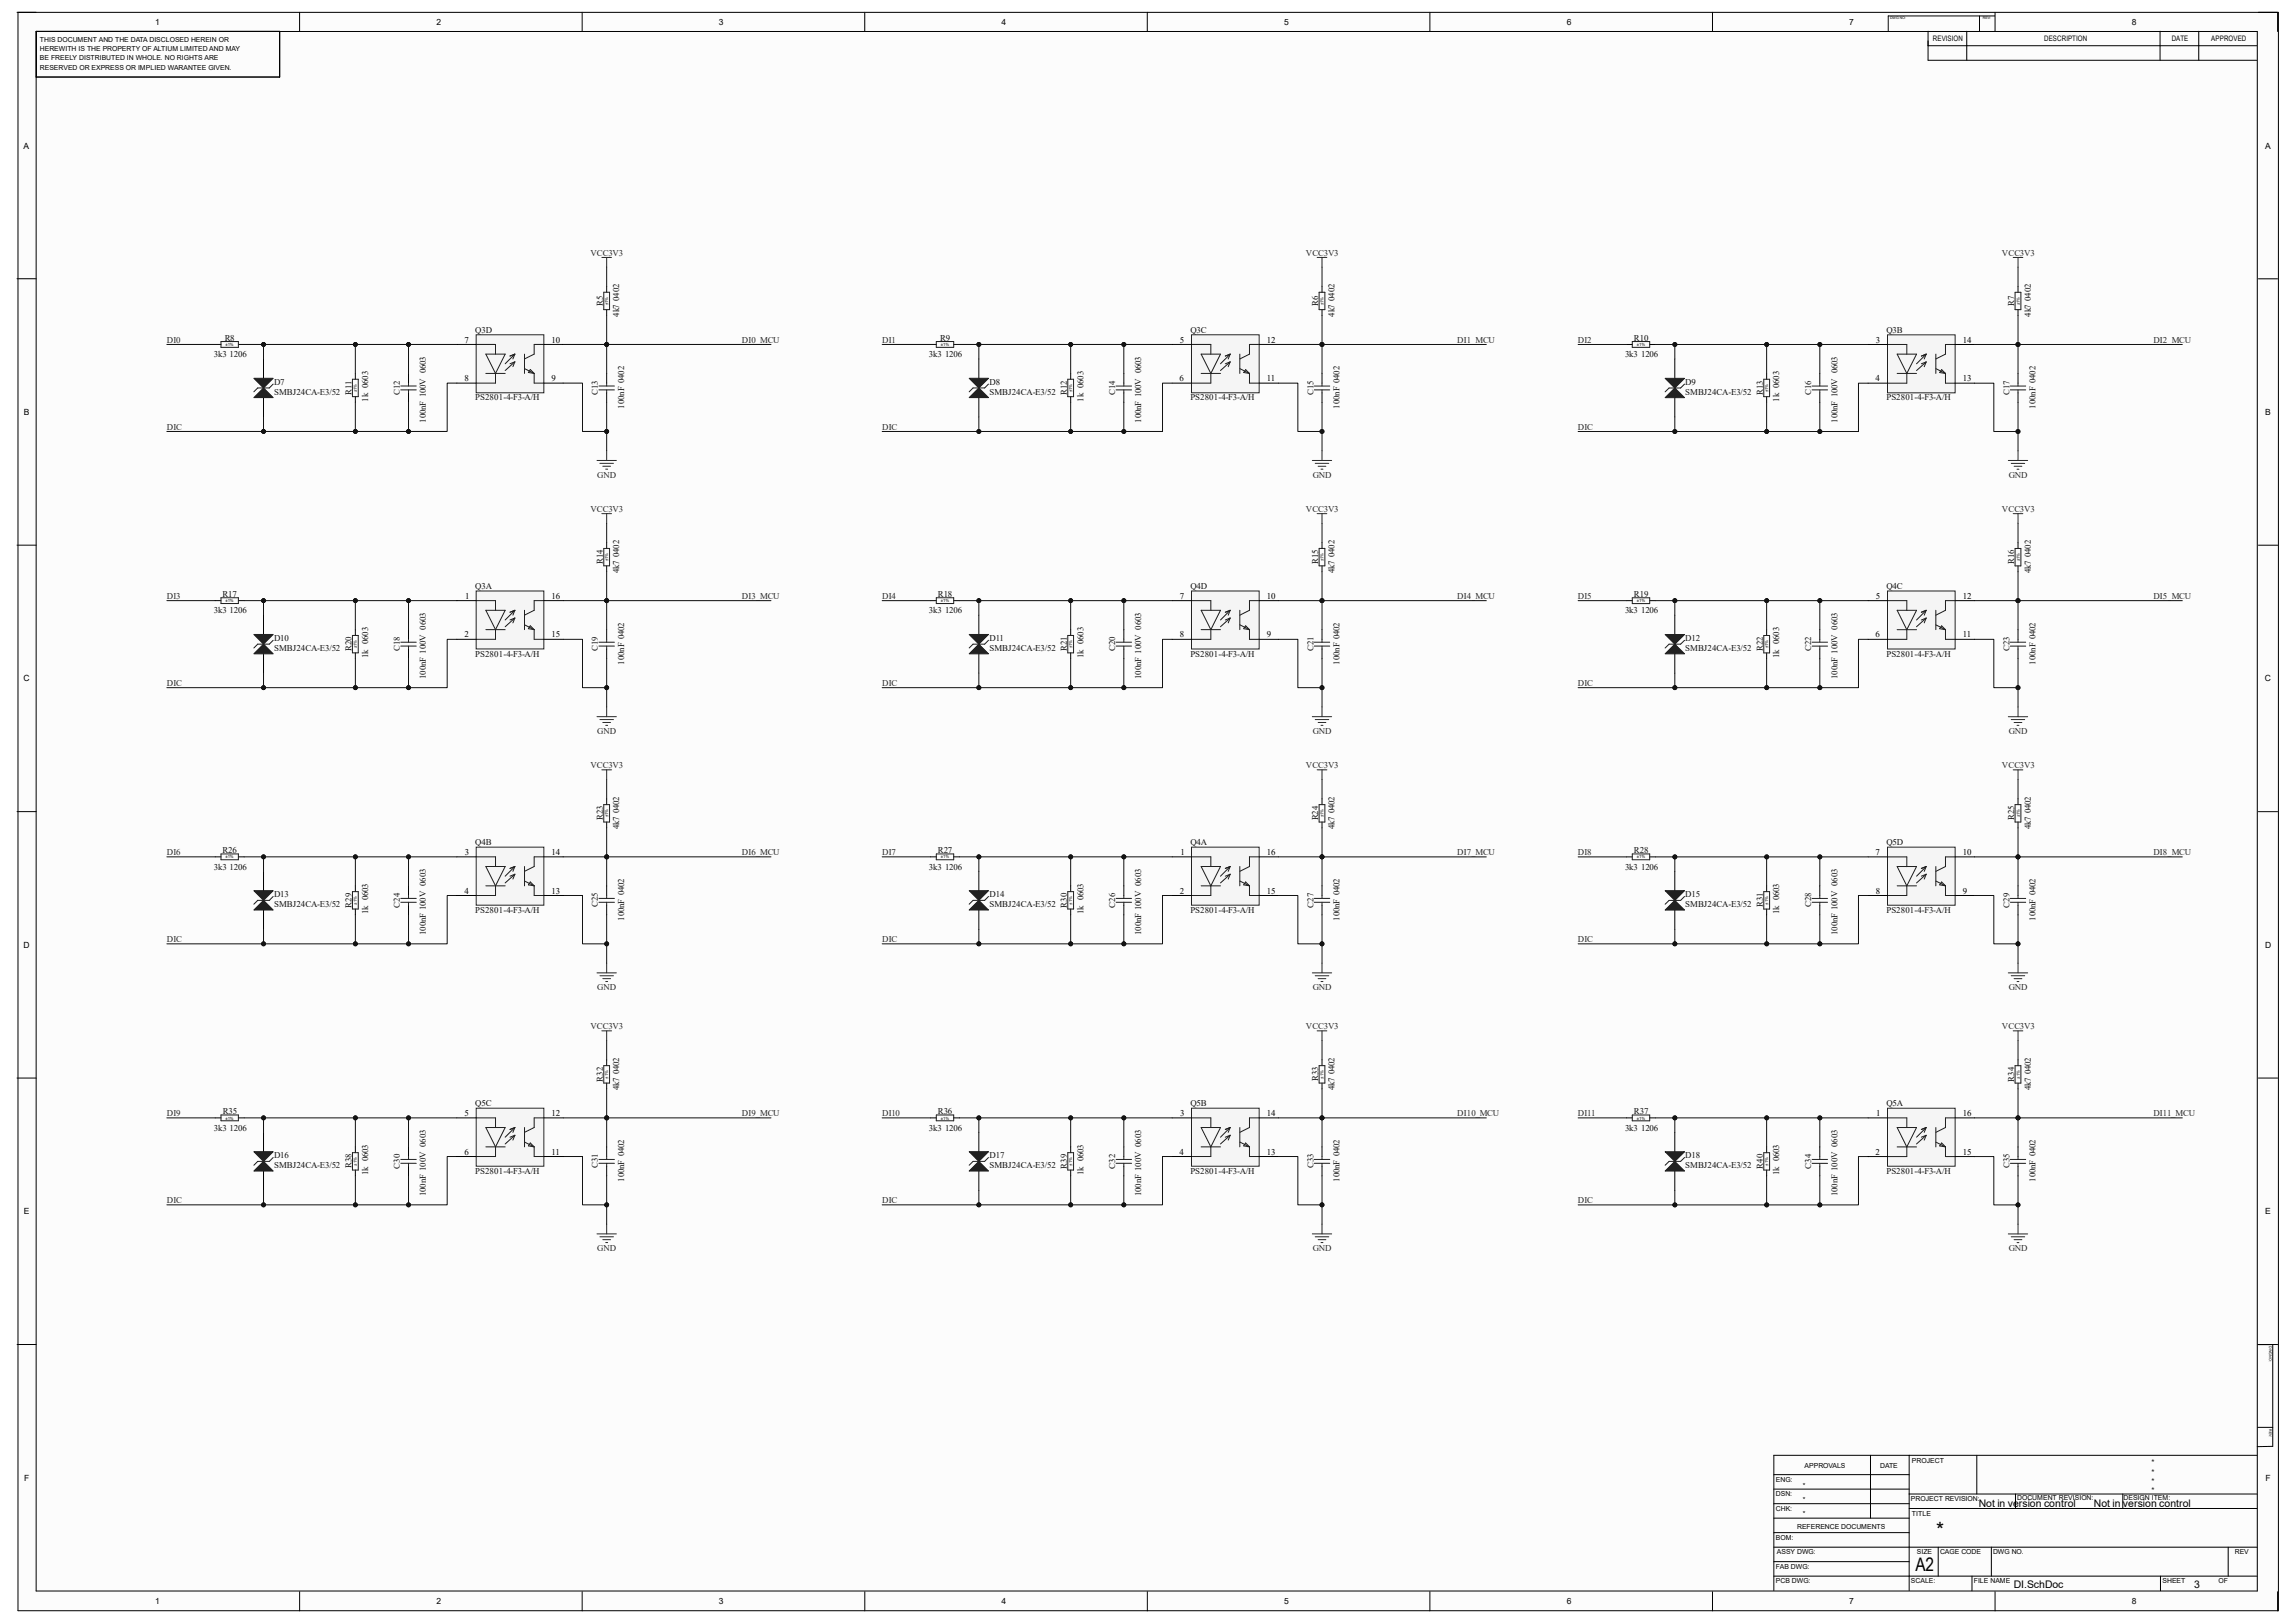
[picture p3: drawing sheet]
<svg xmlns="http://www.w3.org/2000/svg" width="297mm" height="210mm" viewBox="0 0 297 210" stroke-linecap="round" stroke-linejoin="round" font-family="sans-serif">
<defs><g id="words">
<text font-size="2.7" x="250.6" y="198.9">*</text>
<text font-size="2.4" x="247.9" y="203.3">A2</text>
<g font-size="1.4">
<text x="256.1" y="195">Not in version control</text>
<text x="271" y="195">Not in version control</text>
<text x="260.6" y="205.5">DI.SchDoc</text>
<text x="284" y="205.5">3</text>
</g>
<g font-size="1.1">
<text x="20.1" y="3.2">1</text>
<text x="56.5" y="3.2">2</text>
<text x="93" y="3.2">3</text>
<text x="129.6" y="3.2">4</text>
<text x="166.2" y="3.2">5</text>
<text x="202.8" y="3.2">6</text>
<text x="239.3" y="3.2">7</text>
<text x="275.9" y="3.2">8</text>
<text x="3" y="19.2">A</text>
<text x="293.2" y="19.2">A</text>
<text x="60.1" y="44.3">7</text>
<text x="71.4" y="44.3">10</text>
<text x="152.7" y="44.3">5</text>
<text x="164" y="44.3">12</text>
<text x="242.8" y="44.3">3</text>
<text x="254" y="44.3">14</text>
<text x="3.1" y="53.7">B</text>
<text x="60.1" y="49.3">8</text>
<text x="71.4" y="49.3">9</text>
<text x="152.7" y="49.3">6</text>
<text x="164" y="49.3">11</text>
<text x="242.7" y="49.3">4</text>
<text x="254" y="49.3">13</text>
<text x="293.2" y="53.7">B</text>
<text x="60.2" y="77.5">1</text>
<text x="71.4" y="77.5">16</text>
<text x="152.7" y="77.5">7</text>
<text x="164" y="77.5">10</text>
<text x="242.8" y="77.5">5</text>
<text x="254" y="77.5">12</text>
<text x="60.1" y="82.5">2</text>
<text x="71.4" y="82.5">15</text>
<text x="152.7" y="82.5">8</text>
<text x="164" y="82.5">9</text>
<text x="242.7" y="82.5">6</text>
<text x="254" y="82.5">11</text>
<text x="3" y="88.2">C</text>
<text x="293.1" y="88.2">C</text>
<text x="60.2" y="110.6">3</text>
<text x="71.4" y="110.6">14</text>
<text x="152.8" y="110.6">1</text>
<text x="164" y="110.6">16</text>
<text x="242.7" y="110.6">7</text>
<text x="254" y="110.6">10</text>
<text x="60.1" y="115.7">4</text>
<text x="71.4" y="115.7">13</text>
<text x="152.7" y="115.7">2</text>
<text x="164" y="115.7">15</text>
<text x="242.8" y="115.7">8</text>
<text x="254" y="115.7">9</text>
<text x="3" y="122.6">D</text>
<text x="293.2" y="122.6">D</text>
<text x="60.1" y="144.4">5</text>
<text x="60.1" y="149.4">6</text>
<text x="71.4" y="144.4">12</text>
<text x="71.4" y="149.4">11</text>
<text x="152.7" y="149.4">4</text>
<text x="152.7" y="144.4">3</text>
<text x="164" y="144.4">14</text>
<text x="164" y="149.4">13</text>
<text x="242.7" y="149.4">2</text>
<text x="242.8" y="144.4">1</text>
<text x="254" y="144.4">16</text>
<text x="254" y="149.4">15</text>
<text x="3.1" y="157.1">E</text>
<text x="293.2" y="157.1">E</text>
<text x="3.1" y="191.6">F</text>
<text x="293.2" y="191.6">F</text>
<text x="20.1" y="207.6">1</text>
<text x="56.5" y="207.6">2</text>
<text x="93" y="207.6">3</text>
<text x="129.6" y="207.6">4</text>
<text x="166.2" y="207.6">5</text>
<text x="202.8" y="207.6">6</text>
<text x="239.3" y="207.6">7</text>
<text x="275.9" y="207.6">8</text>
</g>
<g font-size="1.1" fill="#262626">
<text x="76.4" y="33.1">VCC3V3</text>
<text x="169" y="33.1">VCC3V3</text>
<text x="259.1" y="33.1">VCC3V3</text>
<text x="21.6" y="44.3">DI0</text>
<text x="96" y="44.3">DI0_MCU</text>
<text x="114.2" y="44.3">DI1</text>
<text x="188.6" y="44.3">DI1_MCU</text>
<text x="204.2" y="44.3">DI2</text>
<text x="278.7" y="44.3">DI2_MCU</text>
<text x="21.6" y="55.6">DIC</text>
<text x="114.2" y="55.6">DIC</text>
<text x="204.2" y="55.6">DIC</text>
<text x="77.3" y="61.8">GND</text>
<text x="169.9" y="61.8">GND</text>
<text x="260" y="61.8">GND</text>
<text x="76.4" y="66.2">VCC3V3</text>
<text x="169" y="66.2">VCC3V3</text>
<text x="259.1" y="66.2">VCC3V3</text>
<text x="21.6" y="77.5">DI3</text>
<text x="96" y="77.5">DI3_MCU</text>
<text x="114.2" y="77.5">DI4</text>
<text x="188.6" y="77.5">DI4_MCU</text>
<text x="204.2" y="77.5">DI5</text>
<text x="278.7" y="77.5">DI5_MCU</text>
<text x="21.6" y="88.7">DIC</text>
<text x="114.2" y="88.7">DIC</text>
<text x="204.2" y="88.7">DIC</text>
<text x="77.3" y="95">GND</text>
<text x="169.9" y="95">GND</text>
<text x="260" y="95">GND</text>
<text x="76.4" y="99.4">VCC3V3</text>
<text x="169" y="99.4">VCC3V3</text>
<text x="259.1" y="99.4">VCC3V3</text>
<text x="21.6" y="110.6">DI6</text>
<text x="96" y="110.6">DI6_MCU</text>
<text x="114.2" y="110.6">DI7</text>
<text x="188.6" y="110.6">DI7_MCU</text>
<text x="204.2" y="110.6">DI8</text>
<text x="278.7" y="110.6">DI8_MCU</text>
<text x="21.6" y="121.9">DIC</text>
<text x="114.2" y="121.9">DIC</text>
<text x="204.2" y="121.9">DIC</text>
<text x="77.3" y="128.1">GND</text>
<text x="169.9" y="128.1">GND</text>
<text x="260" y="128.1">GND</text>
<text x="76.4" y="133.1">VCC3V3</text>
<text x="169" y="133.1">VCC3V3</text>
<text x="259.1" y="133.1">VCC3V3</text>
<text x="21.6" y="144.4">DI9</text>
<text x="96" y="144.4">DI9_MCU</text>
<text x="114.2" y="144.4">DI10</text>
<text x="188.6" y="144.4">DI10_MCU</text>
<text x="204.2" y="144.4">DI11</text>
<text x="278.7" y="144.4">DI11_MCU</text>
<text x="21.6" y="155.7">DIC</text>
<text x="114.2" y="155.7">DIC</text>
<text x="204.2" y="155.7">DIC</text>
<text x="77.3" y="161.9">GND</text>
<text x="169.9" y="161.9">GND</text>
<text x="260" y="161.9">GND</text>
</g>
<g font-size="1.1" fill="#0e0e0e">
<text x="78" y="39.6" transform="rotate(-90 78 39.6)">R5</text>
<text x="80.1" y="41" transform="rotate(-90 80.1 41)">4k7</text>
<text x="80.1" y="38.9" transform="rotate(-90 80.1 38.9)">0402</text>
<text x="170.6" y="39.6" transform="rotate(-90 170.6 39.6)">R6</text>
<text x="172.7" y="41" transform="rotate(-90 172.7 41)">4k7</text>
<text x="172.7" y="38.9" transform="rotate(-90 172.7 38.9)">0402</text>
<text x="260.7" y="39.6" transform="rotate(-90 260.7 39.6)">R7</text>
<text x="262.8" y="41" transform="rotate(-90 262.8 41)">4k7</text>
<text x="262.8" y="38.9" transform="rotate(-90 262.8 38.9)">0402</text>
<text x="27.7" y="46.2">3k3</text>
<text x="29.1" y="44.1">R8</text>
<text x="29.7" y="46.2">1206</text>
<text x="61.5" y="43.1">Q3D</text>
<text x="120.2" y="46.2">3k3</text>
<text x="121.7" y="44.1">R9</text>
<text x="122.3" y="46.2">1206</text>
<text x="154.1" y="43.1">Q3C</text>
<text x="210.3" y="46.2">3k3</text>
<text x="211.5" y="44.1">R10</text>
<text x="212.4" y="46.2">1206</text>
<text x="244.1" y="43.1">Q3B</text>
<text x="35.5" y="49.8">D7</text>
<text x="35.5" y="51.1">SMBJ24CA-E3/52</text>
<text x="45.5" y="51.1" transform="rotate(-90 45.5 51.1)">R11</text>
<text x="47.6" y="52" transform="rotate(-90 47.6 52)">1k 0603</text>
<text x="51.7" y="51.1" transform="rotate(-90 51.7 51.1)">C12</text>
<text x="61.5" y="51.8">PS2801-4-F3-A/H</text>
<text x="77.4" y="51.1" transform="rotate(-90 77.4 51.1)">C13</text>
<text x="80.8" y="52.9" transform="rotate(-90 80.8 52.9)">100nF 0402</text>
<text x="128.1" y="49.8">D8</text>
<text x="128.1" y="51.1">SMBJ24CA-E3/52</text>
<text x="138.1" y="51.1" transform="rotate(-90 138.1 51.1)">R12</text>
<text x="140.2" y="52" transform="rotate(-90 140.2 52)">1k 0603</text>
<text x="144.3" y="51.1" transform="rotate(-90 144.3 51.1)">C14</text>
<text x="154.1" y="51.8">PS2801-4-F3-A/H</text>
<text x="170" y="51.1" transform="rotate(-90 170 51.1)">C15</text>
<text x="173.4" y="52.9" transform="rotate(-90 173.4 52.9)">100nF 0402</text>
<text x="218.1" y="49.8">D9</text>
<text x="218.1" y="51.1">SMBJ24CA-E3/52</text>
<text x="228.1" y="51.1" transform="rotate(-90 228.1 51.1)">R13</text>
<text x="230.3" y="52" transform="rotate(-90 230.3 52)">1k 0603</text>
<text x="234.4" y="51.1" transform="rotate(-90 234.4 51.1)">C16</text>
<text x="244.1" y="51.8">PS2801-4-F3-A/H</text>
<text x="260.1" y="51.1" transform="rotate(-90 260.1 51.1)">C17</text>
<text x="263.4" y="52.9" transform="rotate(-90 263.4 52.9)">100nF 0402</text>
<text x="55.1" y="54.7" transform="rotate(-90 55.1 54.7)">100nF 100V 0603</text>
<text x="147.7" y="54.7" transform="rotate(-90 147.7 54.7)">100nF 100V 0603</text>
<text x="237.8" y="54.7" transform="rotate(-90 237.8 54.7)">100nF 100V 0603</text>
<text x="28.8" y="77.2">R17</text>
<text x="61.5" y="76.2">Q3A</text>
<text x="78" y="73" transform="rotate(-90 78 73)">R14</text>
<text x="80.1" y="74.2" transform="rotate(-90 80.1 74.2)">4k7</text>
<text x="80.1" y="72.1" transform="rotate(-90 80.1 72.1)">0402</text>
<text x="121.4" y="77.2">R18</text>
<text x="154.1" y="76.2">Q4D</text>
<text x="170.6" y="73" transform="rotate(-90 170.6 73)">R15</text>
<text x="172.7" y="74.2" transform="rotate(-90 172.7 74.2)">4k7</text>
<text x="172.7" y="72.1" transform="rotate(-90 172.7 72.1)">0402</text>
<text x="211.5" y="77.2">R19</text>
<text x="244.1" y="76.2">Q4C</text>
<text x="260.7" y="73" transform="rotate(-90 260.7 73)">R16</text>
<text x="262.8" y="74.2" transform="rotate(-90 262.8 74.2)">4k7</text>
<text x="262.8" y="72.1" transform="rotate(-90 262.8 72.1)">0402</text>
<text x="27.7" y="79.4">3k3</text>
<text x="29.7" y="79.4">1206</text>
<text x="35.5" y="83">D10</text>
<text x="120.2" y="79.4">3k3</text>
<text x="122.3" y="79.4">1206</text>
<text x="128.1" y="83">D11</text>
<text x="210.3" y="79.4">3k3</text>
<text x="212.4" y="79.4">1206</text>
<text x="218.1" y="83">D12</text>
<text x="35.5" y="84.2">SMBJ24CA-E3/52</text>
<text x="45.5" y="84.3" transform="rotate(-90 45.5 84.3)">R20</text>
<text x="47.6" y="85.2" transform="rotate(-90 47.6 85.2)">1k 0603</text>
<text x="51.7" y="84.2" transform="rotate(-90 51.7 84.2)">C18</text>
<text x="55.1" y="87.9" transform="rotate(-90 55.1 87.9)">100nF 100V 0603</text>
<text x="61.5" y="85">PS2801-4-F3-A/H</text>
<text x="77.4" y="84.3" transform="rotate(-90 77.4 84.3)">C19</text>
<text x="80.8" y="86" transform="rotate(-90 80.8 86)">100nF 0402</text>
<text x="128.1" y="84.2">SMBJ24CA-E3/52</text>
<text x="138.1" y="84.2" transform="rotate(-90 138.1 84.2)">R21</text>
<text x="140.2" y="85.2" transform="rotate(-90 140.2 85.2)">1k 0603</text>
<text x="144.3" y="84.3" transform="rotate(-90 144.3 84.3)">C20</text>
<text x="147.7" y="87.9" transform="rotate(-90 147.7 87.9)">100nF 100V 0603</text>
<text x="154.1" y="85">PS2801-4-F3-A/H</text>
<text x="170" y="84.2" transform="rotate(-90 170 84.2)">C21</text>
<text x="173.4" y="86" transform="rotate(-90 173.4 86)">100nF 0402</text>
<text x="218.1" y="84.2">SMBJ24CA-E3/52</text>
<text x="228.1" y="84.3" transform="rotate(-90 228.1 84.3)">R22</text>
<text x="230.3" y="85.2" transform="rotate(-90 230.3 85.2)">1k 0603</text>
<text x="234.4" y="84.3" transform="rotate(-90 234.4 84.3)">C22</text>
<text x="237.8" y="87.9" transform="rotate(-90 237.8 87.9)">100nF 100V 0603</text>
<text x="244.1" y="85">PS2801-4-F3-A/H</text>
<text x="260.1" y="84.2" transform="rotate(-90 260.1 84.2)">C23</text>
<text x="263.4" y="86" transform="rotate(-90 263.4 86)">100nF 0402</text>
<text x="78" y="106.1" transform="rotate(-90 78 106.1)">R23</text>
<text x="80.1" y="107.3" transform="rotate(-90 80.1 107.3)">4k7</text>
<text x="80.1" y="105.2" transform="rotate(-90 80.1 105.2)">0402</text>
<text x="170.6" y="106.2" transform="rotate(-90 170.6 106.2)">R24</text>
<text x="172.7" y="107.3" transform="rotate(-90 172.7 107.3)">4k7</text>
<text x="172.7" y="105.2" transform="rotate(-90 172.7 105.2)">0402</text>
<text x="260.7" y="106.1" transform="rotate(-90 260.7 106.1)">R25</text>
<text x="262.8" y="107.3" transform="rotate(-90 262.8 107.3)">4k7</text>
<text x="262.8" y="105.2" transform="rotate(-90 262.8 105.2)">0402</text>
<text x="27.7" y="112.5">3k3</text>
<text x="28.8" y="110.4">R26</text>
<text x="29.7" y="112.5">1206</text>
<text x="61.5" y="109.4">Q4B</text>
<text x="120.2" y="112.5">3k3</text>
<text x="121.4" y="110.4">R27</text>
<text x="122.3" y="112.5">1206</text>
<text x="154.1" y="109.4">Q4A</text>
<text x="210.3" y="112.5">3k3</text>
<text x="211.5" y="110.4">R28</text>
<text x="212.4" y="112.5">1206</text>
<text x="244.1" y="109.4">Q5D</text>
<text x="35.5" y="116.1">D13</text>
<text x="35.5" y="117.4">SMBJ24CA-E3/52</text>
<text x="45.5" y="117.4" transform="rotate(-90 45.5 117.4)">R29</text>
<text x="47.6" y="118.3" transform="rotate(-90 47.6 118.3)">1k 0603</text>
<text x="51.7" y="117.4" transform="rotate(-90 51.7 117.4)">C24</text>
<text x="61.5" y="118.2">PS2801-4-F3-A/H</text>
<text x="77.4" y="117.4" transform="rotate(-90 77.4 117.4)">C25</text>
<text x="80.8" y="119.2" transform="rotate(-90 80.8 119.2)">100nF 0402</text>
<text x="128.1" y="116.1">D14</text>
<text x="128.1" y="117.4">SMBJ24CA-E3/52</text>
<text x="138.1" y="117.4" transform="rotate(-90 138.1 117.4)">R30</text>
<text x="140.2" y="118.3" transform="rotate(-90 140.2 118.3)">1k 0603</text>
<text x="144.3" y="117.4" transform="rotate(-90 144.3 117.4)">C26</text>
<text x="154.1" y="118.2">PS2801-4-F3-A/H</text>
<text x="170" y="117.4" transform="rotate(-90 170 117.4)">C27</text>
<text x="173.4" y="119.2" transform="rotate(-90 173.4 119.2)">100nF 0402</text>
<text x="218.1" y="116.1">D15</text>
<text x="218.1" y="117.4">SMBJ24CA-E3/52</text>
<text x="228.1" y="117.4" transform="rotate(-90 228.1 117.4)">R31</text>
<text x="230.3" y="118.3" transform="rotate(-90 230.3 118.3)">1k 0603</text>
<text x="234.4" y="117.4" transform="rotate(-90 234.4 117.4)">C28</text>
<text x="244.1" y="118.2">PS2801-4-F3-A/H</text>
<text x="260.1" y="117.4" transform="rotate(-90 260.1 117.4)">C29</text>
<text x="263.4" y="119.2" transform="rotate(-90 263.4 119.2)">100nF 0402</text>
<text x="55.1" y="121" transform="rotate(-90 55.1 121)">100nF 100V 0603</text>
<text x="147.7" y="121" transform="rotate(-90 147.7 121)">100nF 100V 0603</text>
<text x="237.8" y="121" transform="rotate(-90 237.8 121)">100nF 100V 0603</text>
<text x="61.5" y="143.2">Q5C</text>
<text x="78" y="140" transform="rotate(-90 78 140)">R32</text>
<text x="80.1" y="141.1" transform="rotate(-90 80.1 141.1)">4k7</text>
<text x="80.1" y="139" transform="rotate(-90 80.1 139)">0402</text>
<text x="154.1" y="143.2">Q5B</text>
<text x="170.6" y="139.9" transform="rotate(-90 170.6 139.9)">R33</text>
<text x="172.7" y="141.1" transform="rotate(-90 172.7 141.1)">4k7</text>
<text x="172.7" y="139" transform="rotate(-90 172.7 139)">0402</text>
<text x="244.1" y="143.2">Q5A</text>
<text x="260.7" y="140" transform="rotate(-90 260.7 140)">R34</text>
<text x="262.8" y="141.1" transform="rotate(-90 262.8 141.1)">4k7</text>
<text x="262.8" y="139" transform="rotate(-90 262.8 139)">0402</text>
<text x="27.7" y="146.3">3k3</text>
<text x="28.8" y="144.1">R35</text>
<text x="29.7" y="146.3">1206</text>
<text x="35.5" y="149.9">D16</text>
<text x="120.2" y="146.3">3k3</text>
<text x="121.4" y="144.1">R36</text>
<text x="122.3" y="146.3">1206</text>
<text x="128.1" y="149.9">D17</text>
<text x="210.3" y="146.3">3k3</text>
<text x="211.5" y="144.1">R37</text>
<text x="212.4" y="146.3">1206</text>
<text x="218.1" y="149.9">D18</text>
<text x="35.5" y="151.2">SMBJ24CA-E3/52</text>
<text x="45.5" y="151.2" transform="rotate(-90 45.5 151.2)">R38</text>
<text x="47.6" y="152.1" transform="rotate(-90 47.6 152.1)">1k 0603</text>
<text x="51.7" y="151.2" transform="rotate(-90 51.7 151.2)">C30</text>
<text x="55.1" y="154.8" transform="rotate(-90 55.1 154.8)">100nF 100V 0603</text>
<text x="61.5" y="151.9">PS2801-4-F3-A/H</text>
<text x="77.4" y="151.1" transform="rotate(-90 77.4 151.1)">C31</text>
<text x="80.8" y="152.9" transform="rotate(-90 80.8 152.9)">100nF 0402</text>
<text x="128.1" y="151.2">SMBJ24CA-E3/52</text>
<text x="138.1" y="151.2" transform="rotate(-90 138.1 151.2)">R39</text>
<text x="140.2" y="152.1" transform="rotate(-90 140.2 152.1)">1k 0603</text>
<text x="144.3" y="151.2" transform="rotate(-90 144.3 151.2)">C32</text>
<text x="147.7" y="154.8" transform="rotate(-90 147.7 154.8)">100nF 100V 0603</text>
<text x="154.1" y="151.9">PS2801-4-F3-A/H</text>
<text x="170" y="151.2" transform="rotate(-90 170 151.2)">C33</text>
<text x="173.4" y="152.9" transform="rotate(-90 173.4 152.9)">100nF 0402</text>
<text x="218.1" y="151.2">SMBJ24CA-E3/52</text>
<text x="228.1" y="151.2" transform="rotate(-90 228.1 151.2)">R40</text>
<text x="230.3" y="152.1" transform="rotate(-90 230.3 152.1)">1k 0603</text>
<text x="234.4" y="151.2" transform="rotate(-90 234.4 151.2)">C34</text>
<text x="237.8" y="154.8" transform="rotate(-90 237.8 154.8)">100nF 100V 0603</text>
<text x="244.1" y="151.9">PS2801-4-F3-A/H</text>
<text x="260.1" y="151.2" transform="rotate(-90 260.1 151.2)">C35</text>
<text x="263.4" y="152.9" transform="rotate(-90 263.4 152.9)">100nF 0402</text>
</g>
<g font-size="1">
<text x="250.1" y="5.3">REVISION</text>
<text x="264.5" y="5.3">DESCRIPTION</text>
<text x="281.1" y="5.3">DATE</text>
<text x="286.2" y="5.3">APPROVED</text>
<text x="278.4" y="192">*</text>
<text x="278.4" y="189.6">*</text>
<text x="278.4" y="190.8">*</text>
<text x="278.4" y="193.2">*</text>
</g>
<g font-size=".9">
<text x="5.2" y="5.4">THIS DOCUMENT AND THE DATA DISCLOSED HEREIN OR</text>
<text x="5.2" y="6.6">HEREWITH IS THE PROPERTY OF ALTIUM LIMITED AND MAY</text>
<text x="5.2" y="7.8">BE FREELY DISTRIBUTED IN WHOLE. NO RIGHTS ARE</text>
<text x="5.2" y="9">RESERVED OR EXPRESS OR IMPLIED WARANTEE GIVEN.</text>
<text x="229.8" y="191.8">ENG:</text>
<text x="233.6" y="190">APPROVALS</text>
<text x="243.3" y="190">DATE</text>
<text x="247.4" y="189.4">PROJECT</text>
<text x="229.8" y="193.6">DSN:</text>
<text x="229.8" y="195.5">CHK:</text>
<text x="232.6" y="197.9">REFERENCE DOCUMENTS</text>
<text x="233.3" y="192.5">*</text>
<text x="233.3" y="194.4">*</text>
<text x="233.3" y="196.1">*</text>
<text x="247.3" y="194.3">PROJECT REVISION:</text>
<text x="247.4" y="196.1">TITLE</text>
<text x="261.1" y="194.1">DOCUMENT REVISION:</text>
<text x="274.8" y="194.1">DESIGN ITEM:</text>
<text x="229.8" y="199.3">BOM:</text>
<text x="229.8" y="203">FAB DWG:</text>
<text x="230" y="201.1">ASSY DWG:</text>
<text x="248.1" y="201.1">SIZE</text>
<text x="251.1" y="201.1">CAGE CODE</text>
<text x="257.9" y="201.1">DWG NO.</text>
<text x="289.2" y="201.1">REV</text>
<text x="229.8" y="204.9">PCB DWG:</text>
<text x="247.3" y="204.9">SCALE:</text>
<text x="255.4" y="204.9">FILE NAME</text>
<text x="279.9" y="204.9">SHEET</text>
<text x="287.1" y="204.9">OF</text>
</g>
<g font-size=".6" fill="#0e0e0e">
<text x="78.7" y="39.5" transform="rotate(-90 78.7 39.5)">±1%</text>
<text x="171.3" y="39.5" transform="rotate(-90 171.3 39.5)">±1%</text>
<text x="261.4" y="39.5" transform="rotate(-90 261.4 39.5)">±1%</text>
<text x="29.2" y="44.8">±1%</text>
<text x="121.8" y="44.8">±1%</text>
<text x="211.8" y="44.8">±1%</text>
<text x="46.2" y="50.8" transform="rotate(-90 46.2 50.8)">±1%</text>
<text x="138.8" y="50.8" transform="rotate(-90 138.8 50.8)">±1%</text>
<text x="228.8" y="50.8" transform="rotate(-90 228.8 50.8)">±1%</text>
<text x="29.2" y="77.9">±1%</text>
<text x="78.7" y="72.6" transform="rotate(-90 78.7 72.6)">±1%</text>
<text x="121.8" y="77.9">±1%</text>
<text x="171.3" y="72.6" transform="rotate(-90 171.3 72.6)">±1%</text>
<text x="211.8" y="77.9">±1%</text>
<text x="261.4" y="72.6" transform="rotate(-90 261.4 72.6)">±1%</text>
<text x="46.2" y="83.9" transform="rotate(-90 46.2 83.9)">±1%</text>
<text x="138.8" y="83.9" transform="rotate(-90 138.8 83.9)">±1%</text>
<text x="228.8" y="83.9" transform="rotate(-90 228.8 83.9)">±1%</text>
<text x="78.7" y="105.8" transform="rotate(-90 78.7 105.8)">±1%</text>
<text x="171.3" y="105.8" transform="rotate(-90 171.3 105.8)">±1%</text>
<text x="261.4" y="105.8" transform="rotate(-90 261.4 105.8)">±1%</text>
<text x="29.2" y="111.1">±1%</text>
<text x="121.8" y="111.1">±1%</text>
<text x="211.8" y="111.1">±1%</text>
<text x="46.2" y="117" transform="rotate(-90 46.2 117)">±1%</text>
<text x="138.8" y="117" transform="rotate(-90 138.8 117)">±1%</text>
<text x="228.8" y="117" transform="rotate(-90 228.8 117)">±1%</text>
<text x="78.7" y="139.6" transform="rotate(-90 78.7 139.6)">±1%</text>
<text x="171.3" y="139.6" transform="rotate(-90 171.3 139.6)">±1%</text>
<text x="261.4" y="139.6" transform="rotate(-90 261.4 139.6)">±1%</text>
<text x="29.2" y="144.9">±1%</text>
<text x="121.8" y="144.9">±1%</text>
<text x="211.8" y="144.9">±1%</text>
<text x="46.2" y="150.8" transform="rotate(-90 46.2 150.8)">±1%</text>
<text x="138.8" y="150.8" transform="rotate(-90 138.8 150.8)">±1%</text>
<text x="228.8" y="150.8" transform="rotate(-90 228.8 150.8)">±1%</text>
</g>
<g font-size=".5">
<text x="244.6" y="2.5">DWG NO:</text>
<text x="256.6" y="2.5">REV:</text>
<text x="293.7" y="174.2" transform="rotate(90 293.7 174.2)">DWG NO:</text>
<text x="293.7" y="184.9" transform="rotate(90 293.7 184.9)">REV:</text>
</g>
</g></defs>
<g fill="#fcfcfc">
<path d="M2.2 1.6h292.6v206.8h-292.6z" fill-rule="evenodd"/>
<path d="M4.7 4.1h287.6v201.9h-287.6z" fill-rule="evenodd"/>
</g>
<g fill="none" stroke="#000" stroke-width=".13">
<path d="M2.2 1.6h292.7v206.8h-292.6v-206.8M4.7 4.1h287.4v201.8h-287.4zM36.2 4.1v5.9h-31.5M38.8 1.6v2.5M75.3 1.6v2.5M111.9 1.6v2.5M148.5 1.6v2.5M185 1.6v2.5M221.6 1.6v2.5M249.5 4v3.8h42.6M249.5 5.9h42.6M254.5 4v3.8"/>
<path d="M256.2 2.1v1.9M258.1 2.1h-13.7v1.9M258.2 1.6v2.5M279.5 4v3.8M284.6 4v3.8M294.8 1.6v2.5M2.2 36.1h2.5M292.3 36.1h2.5M27.8 44.6h.8M30.9 44.6h.7M34.1 46.4v2.6M34.1 51.5v2.5"/>
<path d="M2.2 70.5h2.5M292.3 70.5h2.5M2.2 105h2.5M292.3 105h2.5M2.2 139.5h2.5M292.3 139.5h2.5M2.2 174h2.5M292.2 174h1.9M292.3 174h2.5M294.1 174v13.2h-2M229.6 192.7h17.5M229.6 190.8h17.5"/>
<path d="M229.6 196.4h17.5M229.6 194.6h17.5M229.6 198.3h17.5M242.1 188.3v8.1M247.1 193.3h45M247.1 188.3v17.5M247.1 195.2h45M255.8 188.3v5M260.8 193.3v1.9M274.7 193.3v1.9M292.1 188.3h-62.5v17.5M292.2 184.7h1.9"/>
<path d="M38.8 206v2.4M75.3 206v2.4M111.9 206v2.4M148.5 206v2.4M185 206v2.4M221.6 206v2.4M229.6 204h62.5M229.6 200.2h62.5M229.6 202.1h17.5M250.8 200.2v3.8M255.2 204v1.8M257.7 200.2v3.8"/>
<path d="M258.2 206v2.4M279.6 204v1.8M288.4 200.2v3.8M294.8 206v2.4"/>
</g>
<path d="M28.6 44.2h2.3v.7h-2.3z" fill="none" stroke="#1c1c1c" stroke-width=".13"/>
<path d="M32.9 51.5l1.2-1.3 1.3 1.3z" fill="#1c1c1c"/>
<path d="M32.9 51.5l1.2-1.3 1.3 1.3zM35.4 49.7l-.5 .5h-1.5l-.5 .5" fill="none" stroke="#1c1c1c" stroke-width=".13"/>
<path d="M32.9 49h2.5l-1.3 1.2z" fill="#1c1c1c"/>
<path d="M32.9 49h2.5l-1.3 1.2zM45.6 49.1h.8v2.2h-.8zM51.9 50h2M51.9 50.5h2M52.9 49.6v.4M52.9 50.5v.3M77.5 50h2M77.5 50.5h2M78.5 49.6v.4M78.5 50.5v.3M28.6 77.3h2.3v.8h-2.3z" fill="none" stroke="#1c1c1c" stroke-width=".13"/>
<path d="M46 48.3v.8M46 51.3v.8M52.9 48.3v1.3M52.9 50.8v1.3M78.5 48.3v1.3M78.5 50.8v1.3M27.8 77.7h.8M30.9 77.7h.7M34.1 79.6v2.5M34.1 84.6v2.5" fill="none" stroke="#000" stroke-width=".13"/>
<path d="M77.9 33.3h1.2M78.5 33.3v1.3M77.3 59.6h2.5M77.6 60h1.8M78.5 58.3v1.3M78 60.3h1M78.4 60.7h.2" fill="none" stroke="#262626" stroke-width=".13"/>
<path d="M34.1 83.4l1.3 1.2h-2.5z" fill="#1c1c1c"/>
<path d="M34.1 83.4l1.3 1.2h-2.5zM35.4 82.9l-.5 .5h-1.5l-.5 .5" fill="none" stroke="#1c1c1c" stroke-width=".13"/>
<path d="M32.9 82.1h2.5l-1.3 1.3z" fill="#1c1c1c"/>
<path d="M32.9 82.1h2.5l-1.3 1.3zM45.6 82.2h.8v2.3h-.8zM51.9 83.1h2M51.9 83.6h2M52.9 82.7v.4M52.9 83.6v.4M77.5 83.1h2M77.5 83.6h2M78.5 82.7v.4M78.5 83.6v.4M28.6 110.5h2.3v.8h-2.3z" fill="none" stroke="#1c1c1c" stroke-width=".13"/>
<path d="M46 81.5v.7M46 84.5v.7M52.9 81.5v1.2M52.9 84v1.2M78.5 81.5v1.2M78.5 84v1.2M27.9 110.9h.7M30.9 110.9h.7M34.1 112.7v2.6M34.1 117.8v2.5" fill="none" stroke="#000" stroke-width=".13"/>
<path d="M77.9 66.5h1.2M78.5 66.5v1.2M77.3 92.7h2.5M77.6 93.1h1.8M78 93.5h1M78.4 93.9h.2M78.5 91.5v1.2" fill="none" stroke="#262626" stroke-width=".13"/>
<path d="M34.1 116.5l1.3 1.3h-2.5z" fill="#1c1c1c"/>
<path d="M34.1 116.5l1.3 1.3h-2.5zM35.4 116l-.5 .5h-1.5l-.5 .5" fill="none" stroke="#1c1c1c" stroke-width=".13"/>
<path d="M32.9 115.3h2.5l-1.3 1.2z" fill="#1c1c1c"/>
<path d="M32.9 115.3h2.5l-1.3 1.2zM45.6 115.4h.8v2.2h-.8zM51.9 116.3h2M51.9 116.8h2M52.9 115.9v.4M52.9 116.8v.3M77.5 116.3h2M77.5 116.8h2M78.5 115.9v.4M78.5 116.8v.3M28.6 144.3h2.3v.7h-2.3z" fill="none" stroke="#1c1c1c" stroke-width=".13"/>
<path d="M46 114.6v.8M46 117.6v.8M52.9 114.6v1.3M52.9 117.1v1.3M78.5 114.6v1.3M78.5 117.1v1.3M27.9 144.7h.7M30.9 144.7h.7M34.1 146.5v2.5M34.1 151.5v2.5" fill="none" stroke="#000" stroke-width=".13"/>
<path d="M77.9 99.6h1.2M78.5 99.6v1.3M77.3 125.9h2.5M77.6 126.3h1.8M78 126.6h1M78.4 127h.2M78.5 124.6v1.3" fill="none" stroke="#262626" stroke-width=".13"/>
<path d="M32.9 151.5l1.2-1.2 1.3 1.2z" fill="#1c1c1c"/>
<path d="M32.9 151.5l1.2-1.2 1.3 1.2zM35.4 149.8l-.5 .5h-1.5l-.5 .5" fill="none" stroke="#1c1c1c" stroke-width=".13"/>
<path d="M32.9 149h2.5l-1.3 1.3z" fill="#1c1c1c"/>
<path d="M121.2 44.2h2.2v.7h-2.2zM32.9 149h2.5l-1.3 1.3zM45.6 149.2h.8v2.2h-.8zM51.9 150h2M51.9 150.5h2M52.9 149.7v.3M52.9 150.5v.4M77.5 150h2M77.5 150.5h2M78.5 149.7v.3M78.5 150.5v.4" fill="none" stroke="#1c1c1c" stroke-width=".13"/>
<path d="M120.4 44.6h.8M123.4 44.6h.8M126.7 46.5v2.5M126.7 51.5v2.5M46 148.4v.8M46 151.4v.8M52.9 148.4v1.3M52.9 150.9v1.3M78.5 148.4v1.3M78.5 150.9v1.3" fill="none" stroke="#000" stroke-width=".13"/>
<path d="M77.9 133.4h1.2M78.5 133.4v1.2M77.3 159.7h2.5M78.5 158.4v1.3M77.6 160h1.8M78 160.4h1M78.4 160.8h.2" fill="none" stroke="#262626" stroke-width=".13"/>
<path d="M125.4 51.5l1.3-1.3 1.2 1.3z" fill="#1c1c1c"/>
<path d="M125.4 51.5l1.3-1.3 1.2 1.3zM127.9 49.7l-.5 .5h-1.5l-.5 .5" fill="none" stroke="#1c1c1c" stroke-width=".13"/>
<path d="M125.4 49h2.5l-1.2 1.2z" fill="#1c1c1c"/>
<path d="M125.4 49h2.5l-1.2 1.2zM138.2 49.1h.7v2.2h-.7zM144.4 50h2M144.4 50.5h2M145.4 49.6v.4M145.4 50.5v.3M170.1 50h2M170.1 50.5h2M171.1 49.6v.4M171.1 50.5v.3M121.2 77.3h2.2v.8h-2.2z" fill="none" stroke="#1c1c1c" stroke-width=".13"/>
<path d="M138.6 48.3v.8M138.6 51.3v.8M145.4 48.3v1.3M145.4 50.8v1.3M171.1 48.3v1.3M171.1 50.8v1.3M120.4 77.7h.8M123.4 77.7h.8M126.7 79.6v2.5M126.7 84.6v2.5" fill="none" stroke="#000" stroke-width=".13"/>
<path d="M170.5 33.3h1.2M171.1 33.3v1.3M169.8 59.6h2.5M170.2 60h1.8M171.1 58.3v1.3M170.6 60.3h1M171 60.7h.2" fill="none" stroke="#262626" stroke-width=".13"/>
<path d="M125.4 84.6l1.3-1.2 1.2 1.2z" fill="#1c1c1c"/>
<path d="M125.4 84.6l1.3-1.2 1.2 1.2zM127.9 82.9l-.5 .5h-1.5l-.5 .5" fill="none" stroke="#1c1c1c" stroke-width=".13"/>
<path d="M125.4 82.1h2.5l-1.2 1.3z" fill="#1c1c1c"/>
<path d="M125.4 82.1h2.5l-1.2 1.3zM138.2 82.2h.7v2.3h-.7zM144.4 83.1h2M144.4 83.6h2M145.4 82.7v.4M145.4 83.6v.4M170.1 83.1h2M170.1 83.6h2M171.1 82.7v.4M171.1 83.6v.4M121.2 110.5h2.2v.8h-2.2z" fill="none" stroke="#1c1c1c" stroke-width=".13"/>
<path d="M138.6 81.5v.7M138.6 84.5v.7M145.4 81.5v1.2M145.4 84v1.2M171.1 81.5v1.2M171.1 84v1.2M120.4 110.9h.8M123.4 110.9h.8M126.7 112.7v2.6M126.7 117.8v2.5" fill="none" stroke="#000" stroke-width=".13"/>
<path d="M170.5 66.5h1.2M171.1 66.5v1.2M169.8 92.7h2.5M170.2 93.1h1.8M170.6 93.5h1M171 93.9h.2M171.1 91.5v1.2" fill="none" stroke="#262626" stroke-width=".13"/>
<path d="M125.4 117.8l1.3-1.3 1.2 1.3z" fill="#1c1c1c"/>
<path d="M125.4 117.8l1.3-1.3 1.2 1.3zM127.9 116l-.5 .5h-1.5l-.5 .5" fill="none" stroke="#1c1c1c" stroke-width=".13"/>
<path d="M125.4 115.3h2.5l-1.2 1.2z" fill="#1c1c1c"/>
<path d="M125.4 115.3h2.5l-1.2 1.2zM138.2 115.4h.7v2.2h-.7zM144.4 116.3h2M144.4 116.8h2M145.4 115.9v.4M145.4 116.8v.3M170.1 116.3h2M170.1 116.8h2M171.1 115.9v.4M171.1 116.8v.3M121.2 144.3h2.2v.7h-2.2z" fill="none" stroke="#1c1c1c" stroke-width=".13"/>
<path d="M138.6 114.6v.8M138.6 117.6v.8M145.4 114.6v1.3M145.4 117.1v1.3M171.1 114.6v1.3M171.1 117.1v1.3M120.4 144.7h.8M123.4 144.7h.8M126.7 146.5v2.5M126.7 151.5v2.5" fill="none" stroke="#000" stroke-width=".13"/>
<path d="M170.5 99.6h1.2M171.1 99.6v1.3M169.8 125.9h2.5M170.2 126.3h1.8M170.6 126.6h1M171 127h.2M171.1 124.6v1.3" fill="none" stroke="#262626" stroke-width=".13"/>
<path d="M125.4 151.5l1.3-1.2 1.2 1.2z" fill="#1c1c1c"/>
<path d="M125.4 151.5l1.3-1.2 1.2 1.2zM127.9 149.8l-.5 .5h-1.5l-.5 .5" fill="none" stroke="#1c1c1c" stroke-width=".13"/>
<path d="M125.4 149h2.5l-1.2 1.3z" fill="#1c1c1c"/>
<g fill="none" stroke="#1c1c1c" stroke-width=".13">
<path d="M78.1 37.8h.8v2.3h-.8zM170.7 37.8h.8v2.3h-.8zM211.2 44.2h2.3v.7h-2.3zM78.1 71h.8v2.2h-.8zM170.7 71h.8v2.2h-.8zM78.1 104.1h.8v2.3h-.8zM170.7 104.1h.8v2.3h-.8zM78.1 137.9h.8v2.2h-.8zM170.7 137.9h.8v2.2h-.8zM125.4 149h2.5l-1.2 1.3zM138.2 149.2h.7v2.2h-.7zM144.4 150h2"/>
<path d="M144.4 150.5h2M145.4 149.7v.3M145.4 150.5v.4M170.1 150h2M170.1 150.5h2M171.1 149.7v.3M171.1 150.5v.4"/>
</g>
<g fill="none" stroke="#000" stroke-width=".13">
<path d="M78.5 37.1v.7M171.1 37.1v.7M78.5 40.1v.7M171.1 40.1v.7M210.5 44.6h.7M213.5 44.6h.7M216.7 46.5v2.5M216.7 51.5v2.5M78.5 70.2v.8M78.5 73.2v.8M171.1 70.2v.8M171.1 73.2v.8"/>
<path d="M78.5 103.4v.7M78.5 106.4v.7M171.1 103.4v.7M171.1 106.4v.7M78.5 137.1v.8M171.1 137.1v.8M78.5 140.1v.8M138.6 148.4v.8M138.6 151.4v.8M145.4 148.4v1.3M145.4 150.9v1.3M171.1 140.1v.8"/>
<path d="M171.1 148.4v1.3M171.1 150.9v1.3"/>
</g>
<path d="M170.5 133.4h1.2M171.1 133.4v1.2M169.8 159.7h2.5M171.1 158.4v1.3M170.2 160h1.8M170.6 160.4h1M171 160.8h.2" fill="none" stroke="#262626" stroke-width=".13"/>
<path d="M215.5 51.5l1.2-1.3 1.3 1.3z" fill="#1c1c1c"/>
<path d="M215.5 51.5l1.2-1.3 1.3 1.3zM218 49.7l-.5 .5h-1.5l-.5 .5" fill="none" stroke="#1c1c1c" stroke-width=".13"/>
<path d="M215.5 49h2.5l-1.3 1.2z" fill="#1c1c1c"/>
<path d="M215.5 49h2.5l-1.3 1.2zM228.3 49.1h.7v2.2h-.7zM234.5 50h2M234.5 50.5h2M235.5 49.6v.4M235.5 50.5v.3M260.2 50h2M260.2 50.5h2M261.2 49.6v.4M261.2 50.5v.3M211.2 77.4h2.3v.7h-2.3z" fill="none" stroke="#1c1c1c" stroke-width=".13"/>
<path d="M228.6 48.3v.8M228.6 51.3v.8M235.5 48.3v1.3M235.5 50.8v1.3M261.2 48.3v1.3M261.2 50.8v1.3M210.5 77.7h.7M213.5 77.7h.7M216.7 79.6v2.5M216.7 84.6v2.5" fill="none" stroke="#000" stroke-width=".13"/>
<path d="M260.5 33.3h1.3M261.2 33.3v1.3M259.9 59.6h2.5M260.3 60h1.7M261.2 58.3v1.3M260.7 60.3h1M261 60.7h.3" fill="none" stroke="#262626" stroke-width=".13"/>
<path d="M215.5 84.6l1.2-1.2 1.3 1.2z" fill="#1c1c1c"/>
<path d="M215.5 84.6l1.2-1.2 1.3 1.2zM218 82.9l-.5 .5h-1.5l-.5 .5" fill="none" stroke="#1c1c1c" stroke-width=".13"/>
<path d="M215.5 82.1h2.5l-1.3 1.3z" fill="#1c1c1c"/>
<path d="M215.5 82.1h2.5l-1.3 1.3zM228.3 82.2h.7v2.3h-.7zM234.5 83.1h2M234.5 83.6h2M235.5 82.7v.4M235.5 83.6v.4M260.2 83.1h2M260.2 83.6h2M261.2 82.7v.4M261.2 83.6v.4M211.2 110.5h2.3v.8h-2.3z" fill="none" stroke="#1c1c1c" stroke-width=".13"/>
<path d="M228.6 81.5v.7M228.6 84.5v.7M235.5 81.5v1.2M235.5 84v1.2M261.2 81.5v1.2M261.2 84v1.2M210.5 110.9h.7M213.5 110.9h.7M216.7 112.8v2.5M216.7 117.8v2.5" fill="none" stroke="#000" stroke-width=".13"/>
<path d="M260.5 66.5h1.3M261.2 66.5v1.2M259.9 92.7h2.5M260.3 93.1h1.7M260.7 93.5h1M261 93.9h.3M261.2 91.5v1.2" fill="none" stroke="#262626" stroke-width=".13"/>
<path d="M215.5 117.8l1.2-1.3 1.3 1.3z" fill="#1c1c1c"/>
<path d="M215.5 117.8l1.2-1.3 1.3 1.3zM218 116l-.5 .5h-1.5l-.5 .5" fill="none" stroke="#1c1c1c" stroke-width=".13"/>
<path d="M215.5 115.3h2.5l-1.3 1.2z" fill="#1c1c1c"/>
<path d="M215.5 115.3h2.5l-1.3 1.2zM228.3 115.4h.7v2.2h-.7zM234.5 116.3h2M234.5 116.8h2M235.5 115.9v.4M235.5 116.8v.3M260.2 116.3h2M260.2 116.8h2M261.2 115.9v.4M261.2 116.8v.3M211.2 144.3h2.3v.7h-2.3z" fill="none" stroke="#1c1c1c" stroke-width=".13"/>
<path d="M228.6 114.6v.8M228.6 117.6v.8M235.5 114.6v1.3M235.5 117.1v1.3M261.2 114.6v1.3M261.2 117.1v1.3M210.5 144.7h.7M213.5 144.7h.7M216.7 146.5v2.5M216.7 151.5v2.5" fill="none" stroke="#000" stroke-width=".13"/>
<path d="M260.5 99.6h1.3M261.2 99.6v1.3M259.9 125.9h2.5M260.3 126.3h1.7M260.7 126.6h1M261 127h.3M261.2 124.6v1.3" fill="none" stroke="#262626" stroke-width=".13"/>
<path d="M215.5 151.5l1.2-1.2 1.3 1.2z" fill="#1c1c1c"/>
<path d="M215.5 151.5l1.2-1.2 1.3 1.2zM218 149.8l-.5 .5h-1.5l-.5 .5" fill="none" stroke="#1c1c1c" stroke-width=".13"/>
<path d="M215.5 149h2.5l-1.3 1.3z" fill="#1c1c1c"/>
<g fill="none" stroke="#1c1c1c" stroke-width=".13">
<path d="M260.8 37.8h.7v2.3h-.7zM260.8 71h.7v2.2h-.7zM260.8 104.1h.7v2.3h-.7zM260.8 137.9h.7v2.3h-.7zM215.5 149h2.5l-1.3 1.3zM228.3 149.2h.7v2.2h-.7zM234.5 150h2M234.5 150.5h2M235.5 149.7v.3M235.5 150.5v.4M260.2 150h2M260.2 150.5h2"/>
<path d="M261.2 149.7v.3M261.2 150.5v.4"/>
</g>
<g fill="none" stroke="#000" stroke-width=".13">
<path d="M261.2 37.1v.7M261.2 40.1v.7M261.2 70.2v.8M261.2 73.2v.8M261.2 103.4v.7M261.2 106.4v.7M261.2 137.1v.8M228.6 148.4v.8M228.6 151.4v.8M235.5 148.4v1.3M235.5 150.9v1.3M261.2 140.2v.7"/>
<path d="M261.2 148.4v1.3M261.2 150.9v1.3"/>
</g>
<path d="M260.5 133.4h1.3M261.2 133.4v1.2M259.9 159.7h2.5M261.2 158.4v1.3M260.3 160h1.7M260.7 160.4h1M261 160.8h.3" fill="none" stroke="#262626" stroke-width=".13"/>
<path d="M31.6 44.6h27.5" fill="none" stroke="#0e0e0e" stroke-width=".13"/>
<circle cx="34.1" cy="44.6" r=".25" fill="#0e0e0e"/>
<circle cx="34.1" cy="44.6" r=".25" fill="none" stroke="#0e0e0e" stroke-width=".13"/>
<circle cx="46" cy="44.6" r=".25" fill="#0e0e0e"/>
<circle cx="46" cy="44.6" r=".25" fill="none" stroke="#0e0e0e" stroke-width=".13"/>
<circle cx="52.9" cy="44.6" r=".25" fill="#0e0e0e"/>
<g fill="none" stroke="#0e0e0e" stroke-width=".13">
<path d="M21.6 44.6h6.2M52.9 44.6v3.7"/>
<circle cx="52.9" cy="44.6" r=".25"/>
</g>
<circle cx="52.9" cy="44.6" r=".25" fill="#0e0e0e"/>
<g fill="none" stroke="#0e0e0e" stroke-width=".13">
<path d="M59.1 49.6h-1.2v6.2h-36.3"/>
<circle cx="52.9" cy="44.6" r=".25"/>
</g>
<circle cx="52.9" cy="55.8" r=".25" fill="#0e0e0e"/>
<circle cx="52.9" cy="55.8" r=".25" fill="none" stroke="#0e0e0e" stroke-width=".13"/>
<circle cx="46" cy="55.8" r=".25" fill="#0e0e0e"/>
<circle cx="46" cy="55.8" r=".25" fill="none" stroke="#0e0e0e" stroke-width=".13"/>
<circle cx="34.1" cy="55.8" r=".25" fill="#0e0e0e"/>
<g fill="none" stroke="#0e0e0e" stroke-width=".13">
<path d="M52.9 52.1v3.7"/>
<circle cx="34.1" cy="55.8" r=".25"/>
</g>
<circle cx="52.9" cy="55.8" r=".25" fill="#0e0e0e"/>
<g fill="none" stroke="#0e0e0e" stroke-width=".13">
<path d="M34.1 54v1.8"/>
<circle cx="52.9" cy="55.8" r=".25"/>
</g>
<circle cx="34.1" cy="55.8" r=".25" fill="#0e0e0e"/>
<g fill="none" stroke="#0e0e0e" stroke-width=".13">
<path d="M34.1 44.6v1.8"/>
<circle cx="34.1" cy="55.8" r=".25"/>
</g>
<circle cx="34.1" cy="44.6" r=".25" fill="#0e0e0e"/>
<g fill="none" stroke="#0e0e0e" stroke-width=".13">
<path d="M46 52.1v3.7"/>
<circle cx="34.1" cy="44.6" r=".25"/>
</g>
<circle cx="46" cy="55.8" r=".25" fill="#0e0e0e"/>
<g fill="none" stroke="#0e0e0e" stroke-width=".13">
<path d="M46 44.6v3.7"/>
<circle cx="46" cy="55.8" r=".25"/>
</g>
<circle cx="46" cy="44.6" r=".25" fill="#0e0e0e"/>
<g fill="none" stroke="#0e0e0e" stroke-width=".13">
<path d="M72.9 44.6h5.6v3.7"/>
<circle cx="46" cy="44.6" r=".25"/>
</g>
<circle cx="78.5" cy="44.6" r=".25" fill="#0e0e0e"/>
<g fill="none" stroke="#0e0e0e" stroke-width=".13">
<path d="M72.9 49.6h2.5v6.2h3.1v-3.7"/>
<circle cx="78.5" cy="44.6" r=".25"/>
</g>
<circle cx="78.5" cy="55.8" r=".25" fill="#0e0e0e"/>
<g fill="none" stroke="#0e0e0e" stroke-width=".13">
<path d="M78.5 44.6h21.3"/>
<circle cx="78.5" cy="55.8" r=".25"/>
</g>
<circle cx="78.5" cy="44.6" r=".25" fill="#0e0e0e"/>
<g fill="none" stroke="#0e0e0e" stroke-width=".13">
<path d="M78.5 55.8v2.5"/>
<circle cx="78.5" cy="44.6" r=".25"/>
</g>
<circle cx="78.5" cy="55.8" r=".25" fill="#0e0e0e"/>
<g fill="none" stroke="#0e0e0e" stroke-width=".13">
<path d="M78.5 40.8v3.8"/>
<circle cx="78.5" cy="55.8" r=".25"/>
</g>
<circle cx="78.5" cy="44.6" r=".25" fill="#0e0e0e"/>
<g fill="none" stroke="#0e0e0e" stroke-width=".13">
<path d="M78.5 34.6v2.5M31.6 77.7h27.5"/>
<circle cx="78.5" cy="44.6" r=".25"/>
</g>
<circle cx="34.1" cy="77.7" r=".25" fill="#0e0e0e"/>
<circle cx="34.1" cy="77.7" r=".25" fill="none" stroke="#0e0e0e" stroke-width=".13"/>
<circle cx="46" cy="77.7" r=".25" fill="#0e0e0e"/>
<circle cx="46" cy="77.7" r=".25" fill="none" stroke="#0e0e0e" stroke-width=".13"/>
<circle cx="52.9" cy="77.7" r=".25" fill="#0e0e0e"/>
<g fill="none" stroke="#0e0e0e" stroke-width=".13">
<path d="M21.6 77.7h6.2M52.9 77.7v3.8"/>
<circle cx="52.9" cy="77.7" r=".25"/>
</g>
<circle cx="52.9" cy="77.7" r=".25" fill="#0e0e0e"/>
<g fill="none" stroke="#0e0e0e" stroke-width=".13">
<path d="M59.1 82.7h-1.2v6.3h-36.3"/>
<circle cx="52.9" cy="77.7" r=".25"/>
</g>
<circle cx="52.9" cy="89" r=".25" fill="#0e0e0e"/>
<circle cx="52.9" cy="89" r=".25" fill="none" stroke="#0e0e0e" stroke-width=".13"/>
<circle cx="46" cy="89" r=".25" fill="#0e0e0e"/>
<circle cx="46" cy="89" r=".25" fill="none" stroke="#0e0e0e" stroke-width=".13"/>
<circle cx="34.1" cy="89" r=".25" fill="#0e0e0e"/>
<g fill="none" stroke="#0e0e0e" stroke-width=".13">
<path d="M52.9 85.2v3.8"/>
<circle cx="34.1" cy="89" r=".25"/>
</g>
<circle cx="52.9" cy="89" r=".25" fill="#0e0e0e"/>
<g fill="none" stroke="#0e0e0e" stroke-width=".13">
<path d="M34.1 87.1v1.9"/>
<circle cx="52.9" cy="89" r=".25"/>
</g>
<circle cx="34.1" cy="89" r=".25" fill="#0e0e0e"/>
<g fill="none" stroke="#0e0e0e" stroke-width=".13">
<path d="M34.1 77.7v1.9"/>
<circle cx="34.1" cy="89" r=".25"/>
</g>
<circle cx="34.1" cy="77.7" r=".25" fill="#0e0e0e"/>
<g fill="none" stroke="#0e0e0e" stroke-width=".13">
<path d="M46 85.2v3.8"/>
<circle cx="34.1" cy="77.7" r=".25"/>
</g>
<circle cx="46" cy="89" r=".25" fill="#0e0e0e"/>
<g fill="none" stroke="#0e0e0e" stroke-width=".13">
<path d="M46 77.7v3.8"/>
<circle cx="46" cy="89" r=".25"/>
</g>
<circle cx="46" cy="77.7" r=".25" fill="#0e0e0e"/>
<g fill="none" stroke="#0e0e0e" stroke-width=".13">
<path d="M72.9 77.7h5.6v3.8"/>
<circle cx="46" cy="77.7" r=".25"/>
</g>
<circle cx="78.5" cy="77.7" r=".25" fill="#0e0e0e"/>
<g fill="none" stroke="#0e0e0e" stroke-width=".13">
<path d="M72.9 82.7h2.5v6.3h3.1v-3.8"/>
<circle cx="78.5" cy="77.7" r=".25"/>
</g>
<circle cx="78.5" cy="89" r=".25" fill="#0e0e0e"/>
<g fill="none" stroke="#0e0e0e" stroke-width=".13">
<path d="M78.5 77.7h21.3"/>
<circle cx="78.5" cy="89" r=".25"/>
</g>
<circle cx="78.5" cy="77.7" r=".25" fill="#0e0e0e"/>
<g fill="none" stroke="#0e0e0e" stroke-width=".13">
<path d="M78.5 89v2.5"/>
<circle cx="78.5" cy="77.7" r=".25"/>
</g>
<circle cx="78.5" cy="89" r=".25" fill="#0e0e0e"/>
<g fill="none" stroke="#0e0e0e" stroke-width=".13">
<path d="M78.5 74v3.7"/>
<circle cx="78.5" cy="89" r=".25"/>
</g>
<circle cx="78.5" cy="77.7" r=".25" fill="#0e0e0e"/>
<g fill="none" stroke="#0e0e0e" stroke-width=".13">
<path d="M78.5 67.7v2.5M31.6 110.9h27.5"/>
<circle cx="78.5" cy="77.7" r=".25"/>
</g>
<circle cx="34.1" cy="110.9" r=".25" fill="#0e0e0e"/>
<circle cx="34.1" cy="110.9" r=".25" fill="none" stroke="#0e0e0e" stroke-width=".13"/>
<circle cx="46" cy="110.9" r=".25" fill="#0e0e0e"/>
<circle cx="46" cy="110.9" r=".25" fill="none" stroke="#0e0e0e" stroke-width=".13"/>
<circle cx="52.9" cy="110.9" r=".25" fill="#0e0e0e"/>
<g fill="none" stroke="#0e0e0e" stroke-width=".13">
<path d="M21.6 110.9h6.3M52.9 110.9v3.7"/>
<circle cx="52.9" cy="110.9" r=".25"/>
</g>
<circle cx="52.9" cy="110.9" r=".25" fill="#0e0e0e"/>
<g fill="none" stroke="#0e0e0e" stroke-width=".13">
<path d="M59.1 115.9h-1.2v6.2h-36.3"/>
<circle cx="52.9" cy="110.9" r=".25"/>
</g>
<circle cx="52.9" cy="122.1" r=".25" fill="#0e0e0e"/>
<circle cx="52.9" cy="122.1" r=".25" fill="none" stroke="#0e0e0e" stroke-width=".13"/>
<circle cx="46" cy="122.1" r=".25" fill="#0e0e0e"/>
<circle cx="46" cy="122.1" r=".25" fill="none" stroke="#0e0e0e" stroke-width=".13"/>
<circle cx="34.1" cy="122.1" r=".25" fill="#0e0e0e"/>
<g fill="none" stroke="#0e0e0e" stroke-width=".13">
<path d="M52.9 118.4v3.7"/>
<circle cx="34.1" cy="122.1" r=".25"/>
</g>
<circle cx="52.9" cy="122.1" r=".25" fill="#0e0e0e"/>
<g fill="none" stroke="#0e0e0e" stroke-width=".13">
<path d="M34.1 120.3v1.8"/>
<circle cx="52.9" cy="122.1" r=".25"/>
</g>
<circle cx="34.1" cy="122.1" r=".25" fill="#0e0e0e"/>
<g fill="none" stroke="#0e0e0e" stroke-width=".13">
<path d="M34.1 110.9v1.8"/>
<circle cx="34.1" cy="122.1" r=".25"/>
</g>
<circle cx="34.1" cy="110.9" r=".25" fill="#0e0e0e"/>
<g fill="none" stroke="#0e0e0e" stroke-width=".13">
<path d="M46 118.4v3.7"/>
<circle cx="34.1" cy="110.9" r=".25"/>
</g>
<circle cx="46" cy="122.1" r=".25" fill="#0e0e0e"/>
<g fill="none" stroke="#0e0e0e" stroke-width=".13">
<path d="M46 110.9v3.7"/>
<circle cx="46" cy="122.1" r=".25"/>
</g>
<circle cx="46" cy="110.9" r=".25" fill="#0e0e0e"/>
<g fill="none" stroke="#0e0e0e" stroke-width=".13">
<path d="M72.9 110.9h5.6v3.7"/>
<circle cx="46" cy="110.9" r=".25"/>
</g>
<circle cx="78.5" cy="110.9" r=".25" fill="#0e0e0e"/>
<g fill="none" stroke="#0e0e0e" stroke-width=".13">
<path d="M72.9 115.9h2.5v6.2h3.1v-3.7"/>
<circle cx="78.5" cy="110.9" r=".25"/>
</g>
<circle cx="78.5" cy="122.1" r=".25" fill="#0e0e0e"/>
<g fill="none" stroke="#0e0e0e" stroke-width=".13">
<path d="M78.5 110.9h21.3"/>
<circle cx="78.5" cy="122.1" r=".25"/>
</g>
<circle cx="78.5" cy="110.9" r=".25" fill="#0e0e0e"/>
<g fill="none" stroke="#0e0e0e" stroke-width=".13">
<path d="M78.5 122.1v2.5"/>
<circle cx="78.5" cy="110.9" r=".25"/>
</g>
<circle cx="78.5" cy="122.1" r=".25" fill="#0e0e0e"/>
<g fill="none" stroke="#0e0e0e" stroke-width=".13">
<path d="M78.5 107.1v3.8"/>
<circle cx="78.5" cy="122.1" r=".25"/>
</g>
<circle cx="78.5" cy="110.9" r=".25" fill="#0e0e0e"/>
<g fill="none" stroke="#0e0e0e" stroke-width=".13">
<path d="M78.5 100.9v2.5M31.6 144.7h27.5"/>
<circle cx="78.5" cy="110.9" r=".25"/>
</g>
<circle cx="34.1" cy="144.7" r=".25" fill="#0e0e0e"/>
<circle cx="34.1" cy="144.7" r=".25" fill="none" stroke="#0e0e0e" stroke-width=".13"/>
<circle cx="46" cy="144.7" r=".25" fill="#0e0e0e"/>
<circle cx="46" cy="144.7" r=".25" fill="none" stroke="#0e0e0e" stroke-width=".13"/>
<circle cx="52.9" cy="144.7" r=".25" fill="#0e0e0e"/>
<g fill="none" stroke="#0e0e0e" stroke-width=".13">
<path d="M21.6 144.7h6.3M52.9 144.7v3.7"/>
<circle cx="52.9" cy="144.7" r=".25"/>
</g>
<circle cx="52.9" cy="144.7" r=".25" fill="#0e0e0e"/>
<g fill="none" stroke="#0e0e0e" stroke-width=".13">
<path d="M59.1 149.7h-1.2v6.2h-36.3"/>
<circle cx="52.9" cy="144.7" r=".25"/>
</g>
<circle cx="52.9" cy="155.9" r=".25" fill="#0e0e0e"/>
<circle cx="52.9" cy="155.9" r=".25" fill="none" stroke="#0e0e0e" stroke-width=".13"/>
<circle cx="46" cy="155.9" r=".25" fill="#0e0e0e"/>
<circle cx="46" cy="155.9" r=".25" fill="none" stroke="#0e0e0e" stroke-width=".13"/>
<circle cx="34.1" cy="155.9" r=".25" fill="#0e0e0e"/>
<g fill="none" stroke="#0e0e0e" stroke-width=".13">
<path d="M52.9 152.2v3.7"/>
<circle cx="34.1" cy="155.9" r=".25"/>
</g>
<circle cx="52.9" cy="155.9" r=".25" fill="#0e0e0e"/>
<g fill="none" stroke="#0e0e0e" stroke-width=".13">
<path d="M34.1 154v1.9"/>
<circle cx="52.9" cy="155.9" r=".25"/>
</g>
<circle cx="34.1" cy="155.9" r=".25" fill="#0e0e0e"/>
<g fill="none" stroke="#0e0e0e" stroke-width=".13">
<path d="M34.1 144.7v1.8"/>
<circle cx="34.1" cy="155.9" r=".25"/>
</g>
<circle cx="34.1" cy="144.7" r=".25" fill="#0e0e0e"/>
<g fill="none" stroke="#0e0e0e" stroke-width=".13">
<path d="M46 152.2v3.7"/>
<circle cx="34.1" cy="144.7" r=".25"/>
</g>
<circle cx="46" cy="155.9" r=".25" fill="#0e0e0e"/>
<g fill="none" stroke="#0e0e0e" stroke-width=".13">
<path d="M46 144.7v3.7"/>
<circle cx="46" cy="155.9" r=".25"/>
</g>
<circle cx="46" cy="144.7" r=".25" fill="#0e0e0e"/>
<g fill="none" stroke="#0e0e0e" stroke-width=".13">
<path d="M72.9 144.7h5.6v3.7"/>
<circle cx="46" cy="144.7" r=".25"/>
</g>
<circle cx="78.5" cy="144.7" r=".25" fill="#0e0e0e"/>
<g fill="none" stroke="#0e0e0e" stroke-width=".13">
<path d="M72.9 149.7h2.5v6.2h3.1v-3.7"/>
<circle cx="78.5" cy="144.7" r=".25"/>
</g>
<circle cx="78.5" cy="155.9" r=".25" fill="#0e0e0e"/>
<g fill="none" stroke="#0e0e0e" stroke-width=".13">
<path d="M78.5 144.7h21.3"/>
<circle cx="78.5" cy="155.9" r=".25"/>
</g>
<circle cx="78.5" cy="144.7" r=".25" fill="#0e0e0e"/>
<g fill="none" stroke="#0e0e0e" stroke-width=".13">
<path d="M78.5 155.9v2.5"/>
<circle cx="78.5" cy="144.7" r=".25"/>
</g>
<circle cx="78.5" cy="155.9" r=".25" fill="#0e0e0e"/>
<g fill="none" stroke="#0e0e0e" stroke-width=".13">
<path d="M78.5 140.9v3.8"/>
<circle cx="78.5" cy="155.9" r=".25"/>
</g>
<circle cx="78.5" cy="144.7" r=".25" fill="#0e0e0e"/>
<g fill="none" stroke="#0e0e0e" stroke-width=".13">
<path d="M124.2 44.6h27.5M78.5 134.6v2.5"/>
<circle cx="78.5" cy="144.7" r=".25"/>
</g>
<circle cx="126.7" cy="44.6" r=".25" fill="#0e0e0e"/>
<circle cx="126.7" cy="44.6" r=".25" fill="none" stroke="#0e0e0e" stroke-width=".13"/>
<circle cx="138.6" cy="44.6" r=".25" fill="#0e0e0e"/>
<circle cx="138.6" cy="44.6" r=".25" fill="none" stroke="#0e0e0e" stroke-width=".13"/>
<circle cx="145.4" cy="44.6" r=".25" fill="#0e0e0e"/>
<g fill="none" stroke="#0e0e0e" stroke-width=".13">
<path d="M114.2 44.6h6.2M145.4 44.6v3.7"/>
<circle cx="145.4" cy="44.6" r=".25"/>
</g>
<circle cx="145.4" cy="44.6" r=".25" fill="#0e0e0e"/>
<g fill="none" stroke="#0e0e0e" stroke-width=".13">
<path d="M151.7 49.6h-1.3v6.2h-36.2"/>
<circle cx="145.4" cy="44.6" r=".25"/>
</g>
<circle cx="145.4" cy="55.8" r=".25" fill="#0e0e0e"/>
<circle cx="145.4" cy="55.8" r=".25" fill="none" stroke="#0e0e0e" stroke-width=".13"/>
<circle cx="138.6" cy="55.8" r=".25" fill="#0e0e0e"/>
<circle cx="138.6" cy="55.8" r=".25" fill="none" stroke="#0e0e0e" stroke-width=".13"/>
<circle cx="126.7" cy="55.8" r=".25" fill="#0e0e0e"/>
<g fill="none" stroke="#0e0e0e" stroke-width=".13">
<path d="M145.4 52.1v3.7"/>
<circle cx="126.7" cy="55.8" r=".25"/>
</g>
<circle cx="145.4" cy="55.8" r=".25" fill="#0e0e0e"/>
<g fill="none" stroke="#0e0e0e" stroke-width=".13">
<path d="M126.7 54v1.8"/>
<circle cx="145.4" cy="55.8" r=".25"/>
</g>
<circle cx="126.7" cy="55.8" r=".25" fill="#0e0e0e"/>
<g fill="none" stroke="#0e0e0e" stroke-width=".13">
<path d="M126.7 44.6v1.9"/>
<circle cx="126.7" cy="55.8" r=".25"/>
</g>
<circle cx="126.7" cy="44.6" r=".25" fill="#0e0e0e"/>
<g fill="none" stroke="#0e0e0e" stroke-width=".13">
<path d="M138.6 52.1v3.7"/>
<circle cx="126.7" cy="44.6" r=".25"/>
</g>
<circle cx="138.6" cy="55.8" r=".25" fill="#0e0e0e"/>
<g fill="none" stroke="#0e0e0e" stroke-width=".13">
<path d="M138.6 44.6v3.7"/>
<circle cx="138.6" cy="55.8" r=".25"/>
</g>
<circle cx="138.6" cy="44.6" r=".25" fill="#0e0e0e"/>
<g fill="none" stroke="#0e0e0e" stroke-width=".13">
<path d="M165.5 44.6h5.6v3.7"/>
<circle cx="138.6" cy="44.6" r=".25"/>
</g>
<circle cx="171.1" cy="44.6" r=".25" fill="#0e0e0e"/>
<g fill="none" stroke="#0e0e0e" stroke-width=".13">
<path d="M165.5 49.6h2.5v6.2h3.1v-3.7"/>
<circle cx="171.1" cy="44.6" r=".25"/>
</g>
<circle cx="171.1" cy="55.8" r=".25" fill="#0e0e0e"/>
<g fill="none" stroke="#0e0e0e" stroke-width=".13">
<path d="M171.1 44.6h21.3"/>
<circle cx="171.1" cy="55.8" r=".25"/>
</g>
<circle cx="171.1" cy="44.6" r=".25" fill="#0e0e0e"/>
<g fill="none" stroke="#0e0e0e" stroke-width=".13">
<path d="M171.1 55.8v2.5"/>
<circle cx="171.1" cy="44.6" r=".25"/>
</g>
<circle cx="171.1" cy="55.8" r=".25" fill="#0e0e0e"/>
<g fill="none" stroke="#0e0e0e" stroke-width=".13">
<path d="M171.1 40.8v3.8"/>
<circle cx="171.1" cy="55.8" r=".25"/>
</g>
<circle cx="171.1" cy="44.6" r=".25" fill="#0e0e0e"/>
<g fill="none" stroke="#0e0e0e" stroke-width=".13">
<path d="M171.1 34.6v2.5M124.2 77.7h27.5"/>
<circle cx="171.1" cy="44.6" r=".25"/>
</g>
<circle cx="126.7" cy="77.7" r=".25" fill="#0e0e0e"/>
<circle cx="126.7" cy="77.7" r=".25" fill="none" stroke="#0e0e0e" stroke-width=".13"/>
<circle cx="138.6" cy="77.7" r=".25" fill="#0e0e0e"/>
<circle cx="138.6" cy="77.7" r=".25" fill="none" stroke="#0e0e0e" stroke-width=".13"/>
<circle cx="145.4" cy="77.7" r=".25" fill="#0e0e0e"/>
<g fill="none" stroke="#0e0e0e" stroke-width=".13">
<path d="M114.2 77.7h6.2M145.4 77.7v3.8"/>
<circle cx="145.4" cy="77.7" r=".25"/>
</g>
<circle cx="145.4" cy="77.7" r=".25" fill="#0e0e0e"/>
<g fill="none" stroke="#0e0e0e" stroke-width=".13">
<path d="M151.7 82.7h-1.3v6.3h-36.2"/>
<circle cx="145.4" cy="77.7" r=".25"/>
</g>
<circle cx="145.4" cy="89" r=".25" fill="#0e0e0e"/>
<circle cx="145.4" cy="89" r=".25" fill="none" stroke="#0e0e0e" stroke-width=".13"/>
<circle cx="138.6" cy="89" r=".25" fill="#0e0e0e"/>
<circle cx="138.6" cy="89" r=".25" fill="none" stroke="#0e0e0e" stroke-width=".13"/>
<circle cx="126.7" cy="89" r=".25" fill="#0e0e0e"/>
<g fill="none" stroke="#0e0e0e" stroke-width=".13">
<path d="M145.4 85.2v3.8"/>
<circle cx="126.7" cy="89" r=".25"/>
</g>
<circle cx="145.4" cy="89" r=".25" fill="#0e0e0e"/>
<g fill="none" stroke="#0e0e0e" stroke-width=".13">
<path d="M126.7 87.1v1.9"/>
<circle cx="145.4" cy="89" r=".25"/>
</g>
<circle cx="126.7" cy="89" r=".25" fill="#0e0e0e"/>
<g fill="none" stroke="#0e0e0e" stroke-width=".13">
<path d="M126.7 77.7v1.9"/>
<circle cx="126.7" cy="89" r=".25"/>
</g>
<circle cx="126.7" cy="77.7" r=".25" fill="#0e0e0e"/>
<g fill="none" stroke="#0e0e0e" stroke-width=".13">
<path d="M138.6 85.2v3.8"/>
<circle cx="126.7" cy="77.7" r=".25"/>
</g>
<circle cx="138.6" cy="89" r=".25" fill="#0e0e0e"/>
<g fill="none" stroke="#0e0e0e" stroke-width=".13">
<path d="M138.6 77.7v3.8"/>
<circle cx="138.6" cy="89" r=".25"/>
</g>
<circle cx="138.6" cy="77.7" r=".25" fill="#0e0e0e"/>
<g fill="none" stroke="#0e0e0e" stroke-width=".13">
<path d="M165.5 77.7h5.6v3.8"/>
<circle cx="138.6" cy="77.7" r=".25"/>
</g>
<circle cx="171.1" cy="77.7" r=".25" fill="#0e0e0e"/>
<g fill="none" stroke="#0e0e0e" stroke-width=".13">
<path d="M165.5 82.7h2.5v6.3h3.1v-3.8"/>
<circle cx="171.1" cy="77.7" r=".25"/>
</g>
<circle cx="171.1" cy="89" r=".25" fill="#0e0e0e"/>
<g fill="none" stroke="#0e0e0e" stroke-width=".13">
<path d="M171.1 77.7h21.3"/>
<circle cx="171.1" cy="89" r=".25"/>
</g>
<circle cx="171.1" cy="77.7" r=".25" fill="#0e0e0e"/>
<g fill="none" stroke="#0e0e0e" stroke-width=".13">
<path d="M171.1 89v2.5"/>
<circle cx="171.1" cy="77.7" r=".25"/>
</g>
<circle cx="171.1" cy="89" r=".25" fill="#0e0e0e"/>
<g fill="none" stroke="#0e0e0e" stroke-width=".13">
<path d="M171.1 74v3.7"/>
<circle cx="171.1" cy="89" r=".25"/>
</g>
<circle cx="171.1" cy="77.7" r=".25" fill="#0e0e0e"/>
<g fill="none" stroke="#0e0e0e" stroke-width=".13">
<path d="M171.1 67.7v2.5M124.2 110.9h27.5"/>
<circle cx="171.1" cy="77.7" r=".25"/>
</g>
<circle cx="126.7" cy="110.9" r=".25" fill="#0e0e0e"/>
<circle cx="126.7" cy="110.9" r=".25" fill="none" stroke="#0e0e0e" stroke-width=".13"/>
<circle cx="138.6" cy="110.9" r=".25" fill="#0e0e0e"/>
<circle cx="138.6" cy="110.9" r=".25" fill="none" stroke="#0e0e0e" stroke-width=".13"/>
<circle cx="145.4" cy="110.9" r=".25" fill="#0e0e0e"/>
<g fill="none" stroke="#0e0e0e" stroke-width=".13">
<path d="M114.2 110.9h6.2M145.4 110.9v3.7"/>
<circle cx="145.4" cy="110.9" r=".25"/>
</g>
<circle cx="145.4" cy="110.9" r=".25" fill="#0e0e0e"/>
<g fill="none" stroke="#0e0e0e" stroke-width=".13">
<path d="M151.7 115.9h-1.3v6.2h-36.2"/>
<circle cx="145.4" cy="110.9" r=".25"/>
</g>
<circle cx="145.4" cy="122.1" r=".25" fill="#0e0e0e"/>
<circle cx="145.4" cy="122.1" r=".25" fill="none" stroke="#0e0e0e" stroke-width=".13"/>
<circle cx="138.6" cy="122.1" r=".25" fill="#0e0e0e"/>
<circle cx="138.6" cy="122.1" r=".25" fill="none" stroke="#0e0e0e" stroke-width=".13"/>
<circle cx="126.7" cy="122.1" r=".25" fill="#0e0e0e"/>
<g fill="none" stroke="#0e0e0e" stroke-width=".13">
<path d="M145.4 118.4v3.7"/>
<circle cx="126.7" cy="122.1" r=".25"/>
</g>
<circle cx="145.4" cy="122.1" r=".25" fill="#0e0e0e"/>
<g fill="none" stroke="#0e0e0e" stroke-width=".13">
<path d="M126.7 120.3v1.8"/>
<circle cx="145.4" cy="122.1" r=".25"/>
</g>
<circle cx="126.7" cy="122.1" r=".25" fill="#0e0e0e"/>
<g fill="none" stroke="#0e0e0e" stroke-width=".13">
<path d="M126.7 110.9v1.8"/>
<circle cx="126.7" cy="122.1" r=".25"/>
</g>
<circle cx="126.7" cy="110.9" r=".25" fill="#0e0e0e"/>
<g fill="none" stroke="#0e0e0e" stroke-width=".13">
<path d="M138.6 118.4v3.7"/>
<circle cx="126.7" cy="110.9" r=".25"/>
</g>
<circle cx="138.6" cy="122.1" r=".25" fill="#0e0e0e"/>
<g fill="none" stroke="#0e0e0e" stroke-width=".13">
<path d="M138.6 110.9v3.7"/>
<circle cx="138.6" cy="122.1" r=".25"/>
</g>
<circle cx="138.6" cy="110.9" r=".25" fill="#0e0e0e"/>
<g fill="none" stroke="#0e0e0e" stroke-width=".13">
<path d="M165.5 110.9h5.6v3.7"/>
<circle cx="138.6" cy="110.9" r=".25"/>
</g>
<circle cx="171.1" cy="110.9" r=".25" fill="#0e0e0e"/>
<g fill="none" stroke="#0e0e0e" stroke-width=".13">
<path d="M165.5 115.9h2.5v6.2h3.1v-3.7"/>
<circle cx="171.1" cy="110.9" r=".25"/>
</g>
<circle cx="171.1" cy="122.1" r=".25" fill="#0e0e0e"/>
<g fill="none" stroke="#0e0e0e" stroke-width=".13">
<path d="M171.1 110.9h21.3"/>
<circle cx="171.1" cy="122.1" r=".25"/>
</g>
<circle cx="171.1" cy="110.9" r=".25" fill="#0e0e0e"/>
<g fill="none" stroke="#0e0e0e" stroke-width=".13">
<path d="M171.1 122.1v2.5"/>
<circle cx="171.1" cy="110.9" r=".25"/>
</g>
<circle cx="171.1" cy="122.1" r=".25" fill="#0e0e0e"/>
<g fill="none" stroke="#0e0e0e" stroke-width=".13">
<path d="M171.1 107.1v3.8"/>
<circle cx="171.1" cy="122.1" r=".25"/>
</g>
<circle cx="171.1" cy="110.9" r=".25" fill="#0e0e0e"/>
<g fill="none" stroke="#0e0e0e" stroke-width=".13">
<path d="M171.1 100.9v2.5M124.2 144.7h27.5"/>
<circle cx="171.1" cy="110.9" r=".25"/>
</g>
<circle cx="126.7" cy="144.7" r=".25" fill="#0e0e0e"/>
<circle cx="126.7" cy="144.7" r=".25" fill="none" stroke="#0e0e0e" stroke-width=".13"/>
<circle cx="138.6" cy="144.7" r=".25" fill="#0e0e0e"/>
<circle cx="138.6" cy="144.7" r=".25" fill="none" stroke="#0e0e0e" stroke-width=".13"/>
<circle cx="145.4" cy="144.7" r=".25" fill="#0e0e0e"/>
<g fill="none" stroke="#0e0e0e" stroke-width=".13">
<path d="M114.2 144.7h6.2M145.4 144.7v3.7"/>
<circle cx="145.4" cy="144.7" r=".25"/>
</g>
<circle cx="145.4" cy="144.7" r=".25" fill="#0e0e0e"/>
<g fill="none" stroke="#0e0e0e" stroke-width=".13">
<path d="M151.7 149.7h-1.3v6.2h-36.2"/>
<circle cx="145.4" cy="144.7" r=".25"/>
</g>
<circle cx="145.4" cy="155.9" r=".25" fill="#0e0e0e"/>
<circle cx="145.4" cy="155.9" r=".25" fill="none" stroke="#0e0e0e" stroke-width=".13"/>
<circle cx="138.6" cy="155.9" r=".25" fill="#0e0e0e"/>
<circle cx="138.6" cy="155.9" r=".25" fill="none" stroke="#0e0e0e" stroke-width=".13"/>
<circle cx="126.7" cy="155.9" r=".25" fill="#0e0e0e"/>
<g fill="none" stroke="#0e0e0e" stroke-width=".13">
<path d="M145.4 152.2v3.7"/>
<circle cx="126.7" cy="155.9" r=".25"/>
</g>
<circle cx="145.4" cy="155.9" r=".25" fill="#0e0e0e"/>
<g fill="none" stroke="#0e0e0e" stroke-width=".13">
<path d="M126.7 154v1.9"/>
<circle cx="145.4" cy="155.9" r=".25"/>
</g>
<circle cx="126.7" cy="155.9" r=".25" fill="#0e0e0e"/>
<g fill="none" stroke="#0e0e0e" stroke-width=".13">
<path d="M126.7 144.7v1.8"/>
<circle cx="126.7" cy="155.9" r=".25"/>
</g>
<circle cx="126.7" cy="144.7" r=".25" fill="#0e0e0e"/>
<g fill="none" stroke="#0e0e0e" stroke-width=".13">
<path d="M138.6 152.2v3.7"/>
<circle cx="126.7" cy="144.7" r=".25"/>
</g>
<circle cx="138.6" cy="155.9" r=".25" fill="#0e0e0e"/>
<g fill="none" stroke="#0e0e0e" stroke-width=".13">
<path d="M138.6 144.7v3.7"/>
<circle cx="138.6" cy="155.9" r=".25"/>
</g>
<circle cx="138.6" cy="144.7" r=".25" fill="#0e0e0e"/>
<g fill="none" stroke="#0e0e0e" stroke-width=".13">
<path d="M165.5 144.7h5.6v3.7"/>
<circle cx="138.6" cy="144.7" r=".25"/>
</g>
<circle cx="171.1" cy="144.7" r=".25" fill="#0e0e0e"/>
<g fill="none" stroke="#0e0e0e" stroke-width=".13">
<path d="M165.5 149.7h2.5v6.2h3.1v-3.7"/>
<circle cx="171.1" cy="144.7" r=".25"/>
</g>
<circle cx="171.1" cy="155.9" r=".25" fill="#0e0e0e"/>
<g fill="none" stroke="#0e0e0e" stroke-width=".13">
<path d="M171.1 144.7h21.3"/>
<circle cx="171.1" cy="155.9" r=".25"/>
</g>
<circle cx="171.1" cy="144.7" r=".25" fill="#0e0e0e"/>
<g fill="none" stroke="#0e0e0e" stroke-width=".13">
<path d="M171.1 155.9v2.5"/>
<circle cx="171.1" cy="144.7" r=".25"/>
</g>
<circle cx="171.1" cy="155.9" r=".25" fill="#0e0e0e"/>
<g fill="none" stroke="#0e0e0e" stroke-width=".13">
<path d="M171.1 140.9v3.8"/>
<circle cx="171.1" cy="155.9" r=".25"/>
</g>
<circle cx="171.1" cy="144.7" r=".25" fill="#0e0e0e"/>
<g fill="none" stroke="#0e0e0e" stroke-width=".13">
<path d="M214.2 44.6h27.6M171.1 134.6v2.5"/>
<circle cx="171.1" cy="144.7" r=".25"/>
</g>
<circle cx="216.8" cy="44.6" r=".25" fill="#0e0e0e"/>
<circle cx="216.8" cy="44.6" r=".25" fill="none" stroke="#0e0e0e" stroke-width=".13"/>
<circle cx="228.6" cy="44.6" r=".25" fill="#0e0e0e"/>
<circle cx="228.6" cy="44.6" r=".25" fill="none" stroke="#0e0e0e" stroke-width=".13"/>
<circle cx="235.5" cy="44.6" r=".25" fill="#0e0e0e"/>
<g fill="none" stroke="#0e0e0e" stroke-width=".13">
<path d="M204.2 44.6h6.3M235.5 44.6v3.7"/>
<circle cx="235.5" cy="44.6" r=".25"/>
</g>
<circle cx="235.5" cy="44.6" r=".25" fill="#0e0e0e"/>
<g fill="none" stroke="#0e0e0e" stroke-width=".13">
<path d="M241.8 49.6h-1.3v6.2h-36.3"/>
<circle cx="235.5" cy="44.6" r=".25"/>
</g>
<circle cx="235.5" cy="55.8" r=".25" fill="#0e0e0e"/>
<circle cx="235.5" cy="55.8" r=".25" fill="none" stroke="#0e0e0e" stroke-width=".13"/>
<circle cx="228.6" cy="55.8" r=".25" fill="#0e0e0e"/>
<circle cx="228.6" cy="55.8" r=".25" fill="none" stroke="#0e0e0e" stroke-width=".13"/>
<circle cx="216.8" cy="55.8" r=".25" fill="#0e0e0e"/>
<g fill="none" stroke="#0e0e0e" stroke-width=".13">
<path d="M235.5 52.1v3.7"/>
<circle cx="216.8" cy="55.8" r=".25"/>
</g>
<circle cx="235.5" cy="55.8" r=".25" fill="#0e0e0e"/>
<g fill="none" stroke="#0e0e0e" stroke-width=".13">
<path d="M216.7 54v1.8"/>
<circle cx="235.5" cy="55.8" r=".25"/>
</g>
<circle cx="216.8" cy="55.8" r=".25" fill="#0e0e0e"/>
<g fill="none" stroke="#0e0e0e" stroke-width=".13">
<path d="M216.7 44.6v1.9"/>
<circle cx="216.8" cy="55.8" r=".25"/>
</g>
<circle cx="216.8" cy="44.6" r=".25" fill="#0e0e0e"/>
<g fill="none" stroke="#0e0e0e" stroke-width=".13">
<path d="M228.6 52.1v3.7"/>
<circle cx="216.8" cy="44.6" r=".25"/>
</g>
<circle cx="228.6" cy="55.8" r=".25" fill="#0e0e0e"/>
<g fill="none" stroke="#0e0e0e" stroke-width=".13">
<path d="M228.6 44.6v3.7"/>
<circle cx="228.6" cy="55.8" r=".25"/>
</g>
<circle cx="228.6" cy="44.6" r=".25" fill="#0e0e0e"/>
<g fill="none" stroke="#0e0e0e" stroke-width=".13">
<path d="M255.5 44.6h5.7v3.7"/>
<circle cx="228.6" cy="44.6" r=".25"/>
</g>
<circle cx="261.2" cy="44.6" r=".25" fill="#0e0e0e"/>
<g fill="none" stroke="#0e0e0e" stroke-width=".13">
<path d="M255.5 49.6h2.5v6.2h3.2v-3.7"/>
<circle cx="261.2" cy="44.6" r=".25"/>
</g>
<circle cx="261.2" cy="55.8" r=".25" fill="#0e0e0e"/>
<g fill="none" stroke="#0e0e0e" stroke-width=".13">
<path d="M261.2 44.6h21.2"/>
<circle cx="261.2" cy="55.8" r=".25"/>
</g>
<circle cx="261.2" cy="44.6" r=".25" fill="#0e0e0e"/>
<g fill="none" stroke="#0e0e0e" stroke-width=".13">
<path d="M261.2 55.8v2.5"/>
<circle cx="261.2" cy="44.6" r=".25"/>
</g>
<circle cx="261.2" cy="55.8" r=".25" fill="#0e0e0e"/>
<g fill="none" stroke="#0e0e0e" stroke-width=".13">
<path d="M261.2 40.8v3.8"/>
<circle cx="261.2" cy="55.8" r=".25"/>
</g>
<circle cx="261.2" cy="44.6" r=".25" fill="#0e0e0e"/>
<g fill="none" stroke="#0e0e0e" stroke-width=".13">
<path d="M261.2 34.6v2.5M214.2 77.7h27.6"/>
<circle cx="261.2" cy="44.6" r=".25"/>
</g>
<circle cx="216.8" cy="77.7" r=".25" fill="#0e0e0e"/>
<circle cx="216.8" cy="77.7" r=".25" fill="none" stroke="#0e0e0e" stroke-width=".13"/>
<circle cx="228.6" cy="77.7" r=".25" fill="#0e0e0e"/>
<circle cx="228.6" cy="77.7" r=".25" fill="none" stroke="#0e0e0e" stroke-width=".13"/>
<circle cx="235.5" cy="77.7" r=".25" fill="#0e0e0e"/>
<g fill="none" stroke="#0e0e0e" stroke-width=".13">
<path d="M204.2 77.7h6.3M235.5 77.7v3.8"/>
<circle cx="235.5" cy="77.7" r=".25"/>
</g>
<circle cx="235.5" cy="77.7" r=".25" fill="#0e0e0e"/>
<g fill="none" stroke="#0e0e0e" stroke-width=".13">
<path d="M241.8 82.7h-1.3v6.3h-36.3"/>
<circle cx="235.5" cy="77.7" r=".25"/>
</g>
<circle cx="235.5" cy="89" r=".25" fill="#0e0e0e"/>
<circle cx="235.5" cy="89" r=".25" fill="none" stroke="#0e0e0e" stroke-width=".13"/>
<circle cx="228.6" cy="89" r=".25" fill="#0e0e0e"/>
<circle cx="228.6" cy="89" r=".25" fill="none" stroke="#0e0e0e" stroke-width=".13"/>
<circle cx="216.8" cy="89" r=".25" fill="#0e0e0e"/>
<g fill="none" stroke="#0e0e0e" stroke-width=".13">
<path d="M235.5 85.2v3.8"/>
<circle cx="216.8" cy="89" r=".25"/>
</g>
<circle cx="235.5" cy="89" r=".25" fill="#0e0e0e"/>
<g fill="none" stroke="#0e0e0e" stroke-width=".13">
<path d="M216.7 87.1v1.9"/>
<circle cx="235.5" cy="89" r=".25"/>
</g>
<circle cx="216.8" cy="89" r=".25" fill="#0e0e0e"/>
<g fill="none" stroke="#0e0e0e" stroke-width=".13">
<path d="M216.7 77.7v1.9"/>
<circle cx="216.8" cy="89" r=".25"/>
</g>
<circle cx="216.8" cy="77.7" r=".25" fill="#0e0e0e"/>
<g fill="none" stroke="#0e0e0e" stroke-width=".13">
<path d="M228.6 85.2v3.8"/>
<circle cx="216.8" cy="77.7" r=".25"/>
</g>
<circle cx="228.6" cy="89" r=".25" fill="#0e0e0e"/>
<g fill="none" stroke="#0e0e0e" stroke-width=".13">
<path d="M228.6 77.7v3.8"/>
<circle cx="228.6" cy="89" r=".25"/>
</g>
<circle cx="228.6" cy="77.7" r=".25" fill="#0e0e0e"/>
<g fill="none" stroke="#0e0e0e" stroke-width=".13">
<path d="M255.5 77.7h5.7v3.8"/>
<circle cx="228.6" cy="77.7" r=".25"/>
</g>
<circle cx="261.2" cy="77.7" r=".25" fill="#0e0e0e"/>
<g fill="none" stroke="#0e0e0e" stroke-width=".13">
<path d="M255.5 82.7h2.5v6.3h3.2v-3.8"/>
<circle cx="261.2" cy="77.7" r=".25"/>
</g>
<circle cx="261.2" cy="89" r=".25" fill="#0e0e0e"/>
<g fill="none" stroke="#0e0e0e" stroke-width=".13">
<path d="M261.2 77.7h21.2"/>
<circle cx="261.2" cy="89" r=".25"/>
</g>
<circle cx="261.2" cy="77.7" r=".25" fill="#0e0e0e"/>
<g fill="none" stroke="#0e0e0e" stroke-width=".13">
<path d="M261.2 89v2.5"/>
<circle cx="261.2" cy="77.7" r=".25"/>
</g>
<circle cx="261.2" cy="89" r=".25" fill="#0e0e0e"/>
<g fill="none" stroke="#0e0e0e" stroke-width=".13">
<path d="M261.2 74v3.7"/>
<circle cx="261.2" cy="89" r=".25"/>
</g>
<circle cx="261.2" cy="77.7" r=".25" fill="#0e0e0e"/>
<g fill="none" stroke="#0e0e0e" stroke-width=".13">
<path d="M261.2 67.7v2.5M214.2 110.9h27.6"/>
<circle cx="261.2" cy="77.7" r=".25"/>
</g>
<circle cx="216.8" cy="110.9" r=".25" fill="#0e0e0e"/>
<circle cx="216.8" cy="110.9" r=".25" fill="none" stroke="#0e0e0e" stroke-width=".13"/>
<circle cx="228.6" cy="110.9" r=".25" fill="#0e0e0e"/>
<circle cx="228.6" cy="110.9" r=".25" fill="none" stroke="#0e0e0e" stroke-width=".13"/>
<circle cx="235.5" cy="110.9" r=".25" fill="#0e0e0e"/>
<g fill="none" stroke="#0e0e0e" stroke-width=".13">
<path d="M204.2 110.9h6.3M235.5 110.9v3.7"/>
<circle cx="235.5" cy="110.9" r=".25"/>
</g>
<circle cx="235.5" cy="110.9" r=".25" fill="#0e0e0e"/>
<g fill="none" stroke="#0e0e0e" stroke-width=".13">
<path d="M241.8 115.9h-1.3v6.2h-36.3"/>
<circle cx="235.5" cy="110.9" r=".25"/>
</g>
<circle cx="235.5" cy="122.1" r=".25" fill="#0e0e0e"/>
<circle cx="235.5" cy="122.1" r=".25" fill="none" stroke="#0e0e0e" stroke-width=".13"/>
<circle cx="228.6" cy="122.1" r=".25" fill="#0e0e0e"/>
<circle cx="228.6" cy="122.1" r=".25" fill="none" stroke="#0e0e0e" stroke-width=".13"/>
<circle cx="216.8" cy="122.1" r=".25" fill="#0e0e0e"/>
<g fill="none" stroke="#0e0e0e" stroke-width=".13">
<path d="M235.5 118.4v3.7"/>
<circle cx="216.8" cy="122.1" r=".25"/>
</g>
<circle cx="235.5" cy="122.1" r=".25" fill="#0e0e0e"/>
<g fill="none" stroke="#0e0e0e" stroke-width=".13">
<path d="M216.7 120.3v1.8"/>
<circle cx="235.5" cy="122.1" r=".25"/>
</g>
<circle cx="216.8" cy="122.1" r=".25" fill="#0e0e0e"/>
<g fill="none" stroke="#0e0e0e" stroke-width=".13">
<path d="M216.7 110.9v1.9"/>
<circle cx="216.8" cy="122.1" r=".25"/>
</g>
<circle cx="216.8" cy="110.9" r=".25" fill="#0e0e0e"/>
<g fill="none" stroke="#0e0e0e" stroke-width=".13">
<path d="M228.6 118.4v3.7"/>
<circle cx="216.8" cy="110.9" r=".25"/>
</g>
<circle cx="228.6" cy="122.1" r=".25" fill="#0e0e0e"/>
<g fill="none" stroke="#0e0e0e" stroke-width=".13">
<path d="M228.6 110.9v3.7"/>
<circle cx="228.6" cy="122.1" r=".25"/>
</g>
<circle cx="228.6" cy="110.9" r=".25" fill="#0e0e0e"/>
<g fill="none" stroke="#0e0e0e" stroke-width=".13">
<path d="M255.5 110.9h5.7v3.7"/>
<circle cx="228.6" cy="110.9" r=".25"/>
</g>
<circle cx="261.2" cy="110.9" r=".25" fill="#0e0e0e"/>
<g fill="none" stroke="#0e0e0e" stroke-width=".13">
<path d="M255.5 115.9h2.5v6.2h3.2v-3.7"/>
<circle cx="261.2" cy="110.9" r=".25"/>
</g>
<circle cx="261.2" cy="122.1" r=".25" fill="#0e0e0e"/>
<g fill="none" stroke="#0e0e0e" stroke-width=".13">
<path d="M261.2 110.9h21.2"/>
<circle cx="261.2" cy="122.1" r=".25"/>
</g>
<circle cx="261.2" cy="110.9" r=".25" fill="#0e0e0e"/>
<g fill="none" stroke="#0e0e0e" stroke-width=".13">
<path d="M261.2 122.1v2.5"/>
<circle cx="261.2" cy="110.9" r=".25"/>
</g>
<circle cx="261.2" cy="122.1" r=".25" fill="#0e0e0e"/>
<g fill="none" stroke="#0e0e0e" stroke-width=".13">
<path d="M261.2 107.1v3.8"/>
<circle cx="261.2" cy="122.1" r=".25"/>
</g>
<circle cx="261.2" cy="110.9" r=".25" fill="#0e0e0e"/>
<g fill="none" stroke="#0e0e0e" stroke-width=".13">
<path d="M261.2 100.9v2.5M214.2 144.7h27.6"/>
<circle cx="261.2" cy="110.9" r=".25"/>
</g>
<circle cx="216.8" cy="144.7" r=".25" fill="#0e0e0e"/>
<circle cx="216.8" cy="144.7" r=".25" fill="none" stroke="#0e0e0e" stroke-width=".13"/>
<circle cx="228.6" cy="144.7" r=".25" fill="#0e0e0e"/>
<circle cx="228.6" cy="144.7" r=".25" fill="none" stroke="#0e0e0e" stroke-width=".13"/>
<circle cx="235.5" cy="144.7" r=".25" fill="#0e0e0e"/>
<g fill="none" stroke="#0e0e0e" stroke-width=".13">
<path d="M204.2 144.7h6.3M235.5 144.7v3.7"/>
<circle cx="235.5" cy="144.7" r=".25"/>
</g>
<circle cx="235.5" cy="144.7" r=".25" fill="#0e0e0e"/>
<g fill="none" stroke="#0e0e0e" stroke-width=".13">
<path d="M241.8 149.7h-1.3v6.2h-36.3"/>
<circle cx="235.5" cy="144.7" r=".25"/>
</g>
<circle cx="235.5" cy="155.9" r=".25" fill="#0e0e0e"/>
<circle cx="235.5" cy="155.9" r=".25" fill="none" stroke="#0e0e0e" stroke-width=".13"/>
<circle cx="228.6" cy="155.9" r=".25" fill="#0e0e0e"/>
<circle cx="228.6" cy="155.9" r=".25" fill="none" stroke="#0e0e0e" stroke-width=".13"/>
<circle cx="216.8" cy="155.9" r=".25" fill="#0e0e0e"/>
<g fill="none" stroke="#0e0e0e" stroke-width=".13">
<path d="M235.5 152.2v3.7"/>
<circle cx="216.8" cy="155.9" r=".25"/>
</g>
<circle cx="235.5" cy="155.9" r=".25" fill="#0e0e0e"/>
<g fill="none" stroke="#0e0e0e" stroke-width=".13">
<path d="M216.7 154v1.9"/>
<circle cx="235.5" cy="155.9" r=".25"/>
</g>
<circle cx="216.8" cy="155.9" r=".25" fill="#0e0e0e"/>
<g fill="none" stroke="#0e0e0e" stroke-width=".13">
<path d="M216.7 144.7v1.8"/>
<circle cx="216.8" cy="155.9" r=".25"/>
</g>
<circle cx="216.8" cy="144.7" r=".25" fill="#0e0e0e"/>
<g fill="none" stroke="#0e0e0e" stroke-width=".13">
<path d="M228.6 152.2v3.7"/>
<circle cx="216.8" cy="144.7" r=".25"/>
</g>
<circle cx="228.6" cy="155.9" r=".25" fill="#0e0e0e"/>
<g fill="none" stroke="#0e0e0e" stroke-width=".13">
<path d="M228.6 144.7v3.7"/>
<circle cx="228.6" cy="155.9" r=".25"/>
</g>
<circle cx="228.6" cy="144.7" r=".25" fill="#0e0e0e"/>
<g fill="none" stroke="#0e0e0e" stroke-width=".13">
<path d="M255.5 144.7h5.7v3.7"/>
<circle cx="228.6" cy="144.7" r=".25"/>
</g>
<circle cx="261.2" cy="144.7" r=".25" fill="#0e0e0e"/>
<g fill="none" stroke="#0e0e0e" stroke-width=".13">
<path d="M255.5 149.7h2.5v6.2h3.2v-3.7"/>
<circle cx="261.2" cy="144.7" r=".25"/>
</g>
<circle cx="261.2" cy="155.9" r=".25" fill="#0e0e0e"/>
<g fill="none" stroke="#0e0e0e" stroke-width=".13">
<path d="M261.2 144.7h21.2"/>
<circle cx="261.2" cy="155.9" r=".25"/>
</g>
<circle cx="261.2" cy="144.7" r=".25" fill="#0e0e0e"/>
<g fill="none" stroke="#0e0e0e" stroke-width=".13">
<path d="M261.2 155.9v2.5"/>
<circle cx="261.2" cy="144.7" r=".25"/>
</g>
<circle cx="261.2" cy="155.9" r=".25" fill="#0e0e0e"/>
<g fill="none" stroke="#0e0e0e" stroke-width=".13">
<path d="M261.2 140.9v3.8"/>
<circle cx="261.2" cy="155.9" r=".25"/>
</g>
<circle cx="261.2" cy="144.7" r=".25" fill="#0e0e0e"/>
<g fill="none" stroke="#0e0e0e" stroke-width=".13">
<path d="M261.2 134.6v2.5"/>
<circle cx="261.2" cy="144.7" r=".25"/>
</g>
<path d="M61.6 43.3h8.8v7.5h-8.8z" fill-rule="evenodd" fill="#f5f5f5"/>
<path d="M61.6 43.3h8.8v7.5h-8.8z" fill="none" stroke="#262626" stroke-width=".13"/>
<g fill="none" stroke="#1c1c1c" stroke-width=".13">
<path d="M61.6 44.6h2.5v1.2M62.9 45.8h2.5l-1.3 2.5zM62.9 48.3h2.5M64.1 48.3v1.3h-2.5M66.6 45.8l-1.2 1.3M66.6 45.8l-.6 .3M66.6 45.8l-.2 .6M66.6 46.8l-1.2 1.1M66.6 46.8l-.2 .6M66.6 46.8l-.6 .3M67.9 45.8v2.5M67.9 47.7l1.2 .6"/>
<path d="M68.6 47.8l.5 .5-.7-.1zM69.1 48.3v1.3h1.3M70.4 44.6h-1.3v1.2l-1.2 .6"/>
</g>
<path d="M59.1 44.6h2.5M59.1 49.6h2.5M70.4 44.6h2.5M70.4 49.6h2.5" fill="none" stroke="#000" stroke-width=".13"/>
<path d="M61.6 76.5h8.8v7.5h-8.8z" fill-rule="evenodd" fill="#f5f5f5"/>
<path d="M61.6 76.5h8.8v7.5h-8.8z" fill="none" stroke="#262626" stroke-width=".13"/>
<g fill="none" stroke="#1c1c1c" stroke-width=".13">
<path d="M61.6 77.7h2.5v1.3M62.9 79h2.5l-1.3 2.5zM66.6 79l-1.2 1.2M66.6 79l-.6 .2M66.6 79l-.2 .6M66.6 80l-1.2 1.1M66.6 80l-.2 .6M66.6 80l-.6 .2M67.9 79v2.5M70.4 77.7h-1.3v1.3l-1.2 .6M62.9 81.5h2.5M64.1 81.5v1.2h-2.5"/>
<path d="M67.9 80.8l1.2 .7M68.6 81l.5 .5-.7-.1zM69.1 81.5v1.2h1.3"/>
</g>
<path d="M59.1 77.7h2.5M70.4 77.7h2.5M59.1 82.7h2.5M70.4 82.7h2.5" fill="none" stroke="#000" stroke-width=".13"/>
<path d="M244.3 43.3h8.7v7.5h-8.7z" fill-rule="evenodd" fill="#f5f5f5"/>
<path d="M244.3 43.3h8.7v7.5h-8.7z" fill="none" stroke="#262626" stroke-width=".13"/>
<g fill="none" stroke="#1c1c1c" stroke-width=".13">
<path d="M244.3 44.6h2.5v1.2M245.5 45.8h2.5l-1.2 2.5zM245.5 48.3h2.5M246.8 48.3v1.3h-2.5M249.3 45.8l-1.3 1.3M249.3 45.8l-.6 .3M249.3 45.8l-.3 .7M249.3 46.8l-1.3 1.2M249.3 46.8l-.3 .7M249.3 46.8l-.6 .3M250.5 45.8v2.5M250.5 47.7l1.3 .6"/>
<path d="M251.3 47.8l.5 .5-.8-.1zM251.8 48.3v1.3h1.2M253 44.6h-1.2v1.2l-1.3 .7"/>
</g>
<path d="M241.8 44.6h2.5M241.8 49.6h2.5M253 44.6h2.5M253 49.6h2.5" fill="none" stroke="#000" stroke-width=".13"/>
<path d="M154.2 43.3h8.8v7.5h-8.8z" fill-rule="evenodd" fill="#f5f5f5"/>
<path d="M154.2 43.3h8.8v7.5h-8.8z" fill="none" stroke="#262626" stroke-width=".13"/>
<g fill="none" stroke="#1c1c1c" stroke-width=".13">
<path d="M154.2 44.6h2.5v1.2M155.4 45.8h2.6l-1.3 2.5zM155.4 48.3h2.6M156.7 48.3v1.3h-2.5M159.2 45.8l-1.2 1.3M159.2 45.8l-.6 .3M159.2 45.8l-.2 .7M159.2 46.8l-1.2 1.1M159.2 46.8l-.2 .7M159.2 46.8l-.6 .3M160.5 45.8v2.5M160.5 47.7l1.2 .6"/>
<path d="M161.2 47.8l.5 .5-.7-.1zM161.7 48.3v1.3h1.3M163 44.6h-1.3v1.2l-1.2 .7"/>
</g>
<path d="M151.7 44.6h2.5M151.7 49.6h2.5M163 44.6h2.5M163 49.6h2.5" fill="none" stroke="#000" stroke-width=".13"/>
<path d="M154.2 109.6h8.8v7.5h-8.8z" fill-rule="evenodd" fill="#f5f5f5"/>
<path d="M154.2 109.6h8.8v7.5h-8.8z" fill="none" stroke="#262626" stroke-width=".13"/>
<g fill="none" stroke="#1c1c1c" stroke-width=".13">
<path d="M154.2 110.9h2.5v1.2M155.4 112.1h2.6l-1.3 2.5zM155.4 114.6h2.6M156.7 114.6v1.3h-2.5M159.2 112.1l-1.2 1.3M159.2 112.1l-.6 .3M159.2 112.1l-.2 .6M159.2 113.1l-1.2 1.2M159.2 113.1l-.2 .6M159.2 113.1l-.6 .3M160.5 112.1v2.5M160.5 114l1.2 .6"/>
<path d="M161.2 114.1l.5 .5-.7-.1zM161.7 114.6v1.3h1.3M163 110.9h-1.3v1.2l-1.2 .6"/>
</g>
<path d="M151.7 110.9h2.5M151.7 115.9h2.5M163 110.9h2.5M163 115.9h2.5" fill="none" stroke="#000" stroke-width=".13"/>
<path d="M154.2 76.5h8.8v7.5h-8.8z" fill-rule="evenodd" fill="#f5f5f5"/>
<path d="M154.2 76.5h8.8v7.5h-8.8z" fill="none" stroke="#262626" stroke-width=".13"/>
<g fill="none" stroke="#1c1c1c" stroke-width=".13">
<path d="M154.2 77.7h2.5v1.3M155.4 79h2.6l-1.3 2.5zM159.2 79l-1.2 1.2M159.2 79l-.6 .2M159.2 79l-.2 .6M159.2 80l-1.2 1.1M159.2 80l-.2 .6M159.2 80l-.6 .2M160.5 79v2.5M163 77.7h-1.3v1.3l-1.2 .6M155.4 81.5h2.6M156.7 81.5v1.2h-2.5"/>
<path d="M160.5 80.9l1.2 .6M161.2 81l.5 .5-.7-.1zM161.7 81.5v1.2h1.3"/>
</g>
<path d="M151.7 77.7h2.5M163 77.7h2.5M151.7 82.7h2.5M163 82.7h2.5" fill="none" stroke="#000" stroke-width=".13"/>
<path d="M244.3 76.5h8.7v7.5h-8.7z" fill-rule="evenodd" fill="#f5f5f5"/>
<path d="M244.3 76.5h8.7v7.5h-8.7z" fill="none" stroke="#262626" stroke-width=".13"/>
<g fill="none" stroke="#1c1c1c" stroke-width=".13">
<path d="M244.3 77.7h2.5v1.3M245.5 79h2.5l-1.2 2.5zM249.3 79l-1.3 1.2M249.3 79l-.6 .2M249.3 79l-.3 .6M249.3 80l-1.3 1.1M249.3 80l-.3 .6M249.3 80l-.6 .2M250.5 79v2.5M253 77.7h-1.2v1.3l-1.3 .6M245.5 81.5h2.5M246.8 81.5v1.2h-2.5"/>
<path d="M250.5 80.9l1.3 .6M251.3 81l.5 .5-.8-.1zM251.8 81.5v1.2h1.2"/>
</g>
<path d="M241.8 77.7h2.5M253 77.7h2.5M241.8 82.7h2.5M253 82.7h2.5" fill="none" stroke="#000" stroke-width=".13"/>
<path d="M61.6 109.6h8.8v7.5h-8.8z" fill-rule="evenodd" fill="#f5f5f5"/>
<path d="M61.6 109.6h8.8v7.5h-8.8z" fill="none" stroke="#262626" stroke-width=".13"/>
<g fill="none" stroke="#1c1c1c" stroke-width=".13">
<path d="M61.6 110.9h2.5v1.2M62.9 112.1h2.5l-1.3 2.5zM62.9 114.6h2.5M64.1 114.6v1.3h-2.5M66.6 112.1l-1.2 1.3M66.6 112.1l-.6 .3M66.6 112.1l-.2 .6M66.6 113.1l-1.2 1.2M66.6 113.1l-.2 .6M66.6 113.1l-.6 .3M67.9 112.1v2.5M67.9 114l1.2 .6"/>
<path d="M68.6 114.1l.5 .5-.7-.1zM69.1 114.6v1.3h1.3M70.4 110.9h-1.3v1.2l-1.2 .6"/>
</g>
<path d="M59.1 110.9h2.5M59.1 115.9h2.5M70.4 110.9h2.5M70.4 115.9h2.5" fill="none" stroke="#000" stroke-width=".13"/>
<path d="M244.3 143.4h8.7v7.5h-8.7z" fill-rule="evenodd" fill="#f5f5f5"/>
<path d="M244.3 143.4h8.7v7.5h-8.7z" fill="none" stroke="#262626" stroke-width=".13"/>
<g fill="none" stroke="#1c1c1c" stroke-width=".13">
<path d="M244.3 144.7h2.5v1.2M245.5 145.9h2.5l-1.2 2.5zM245.5 148.4h2.5M246.8 148.4v1.3h-2.5M249.3 145.9l-1.3 1.3M249.3 145.9l-.6 .3M249.3 145.9l-.3 .6M249.3 146.9l-1.3 1.1M249.3 146.9l-.3 .6M249.3 146.9l-.6 .3M250.5 145.9v2.5M250.5 147.8l1.3 .6"/>
<path d="M251.3 147.9l.5 .5-.8-.1zM251.8 148.4v1.3h1.2M253 144.7h-1.2v1.2l-1.3 .6"/>
</g>
<path d="M241.8 144.7h2.5M241.8 149.7h2.5M253 144.7h2.5M253 149.7h2.5" fill="none" stroke="#000" stroke-width=".13"/>
<path d="M244.3 109.6h8.7v7.5h-8.7z" fill-rule="evenodd" fill="#f5f5f5"/>
<path d="M244.3 109.6h8.7v7.5h-8.7z" fill="none" stroke="#262626" stroke-width=".13"/>
<g fill="none" stroke="#1c1c1c" stroke-width=".13">
<path d="M244.3 110.9h2.5v1.2M245.5 112.1h2.5l-1.2 2.5zM245.5 114.6h2.5M246.8 114.6v1.3h-2.5M249.3 112.1l-1.3 1.3M249.3 112.1l-.6 .3M249.3 112.1l-.3 .7M249.3 113.1l-1.3 1.2M249.3 113.1l-.3 .6M249.3 113.1l-.6 .3M250.5 112.1v2.5M250.5 114l1.3 .6"/>
<path d="M251.3 114.1l.5 .5-.8-.1zM251.8 114.6v1.3h1.2M253 110.9h-1.2v1.2l-1.3 .7"/>
</g>
<path d="M241.8 110.9h2.5M241.8 115.9h2.5M253 110.9h2.5M253 115.9h2.5" fill="none" stroke="#000" stroke-width=".13"/>
<path d="M61.6 143.4h8.8v7.5h-8.8z" fill-rule="evenodd" fill="#f5f5f5"/>
<path d="M61.6 143.4h8.8v7.5h-8.8z" fill="none" stroke="#262626" stroke-width=".13"/>
<g fill="none" stroke="#1c1c1c" stroke-width=".13">
<path d="M61.6 144.7h2.5v1.2M62.9 145.9h2.5l-1.3 2.5zM62.9 148.4h2.5M64.1 148.4v1.3h-2.5M66.6 145.9l-1.2 1.3M66.6 145.9l-.6 .3M66.6 145.9l-.2 .6M66.6 146.9l-1.2 1.1M66.6 146.9l-.2 .6M66.6 146.9l-.6 .3M67.9 145.9v2.5M67.9 147.8l1.2 .6"/>
<path d="M68.6 147.9l.5 .5-.7-.1zM69.1 148.4v1.3h1.3M70.4 144.7h-1.3v1.2l-1.2 .6"/>
</g>
<path d="M59.1 144.7h2.5M59.1 149.7h2.5M70.4 144.7h2.5M70.4 149.7h2.5" fill="none" stroke="#000" stroke-width=".13"/>
<path d="M154.2 143.4h8.8v7.5h-8.8z" fill-rule="evenodd" fill="#f5f5f5"/>
<path d="M154.2 143.4h8.8v7.5h-8.8z" fill="none" stroke="#262626" stroke-width=".13"/>
<g fill="none" stroke="#1c1c1c" stroke-width=".13">
<path d="M154.2 144.7h2.5v1.2M155.4 145.9h2.6l-1.3 2.5zM155.4 148.4h2.6M156.7 148.4v1.3h-2.5M159.2 145.9l-1.2 1.3M159.2 145.9l-.6 .3M159.2 145.9l-.2 .6M159.2 146.9l-1.2 1.1M159.2 146.9l-.2 .6M159.2 146.9l-.6 .3M160.5 145.9v2.5M160.5 147.8l1.2 .6"/>
<path d="M161.2 147.9l.5 .5-.7-.1zM161.7 148.4v1.3h1.3M163 144.7h-1.3v1.2l-1.2 .6"/>
</g>
<path d="M151.7 144.7h2.5M151.7 149.7h2.5M163 144.7h2.5M163 149.7h2.5" fill="none" stroke="#000" stroke-width=".13"/>
<use href="#words"/>
</svg>
